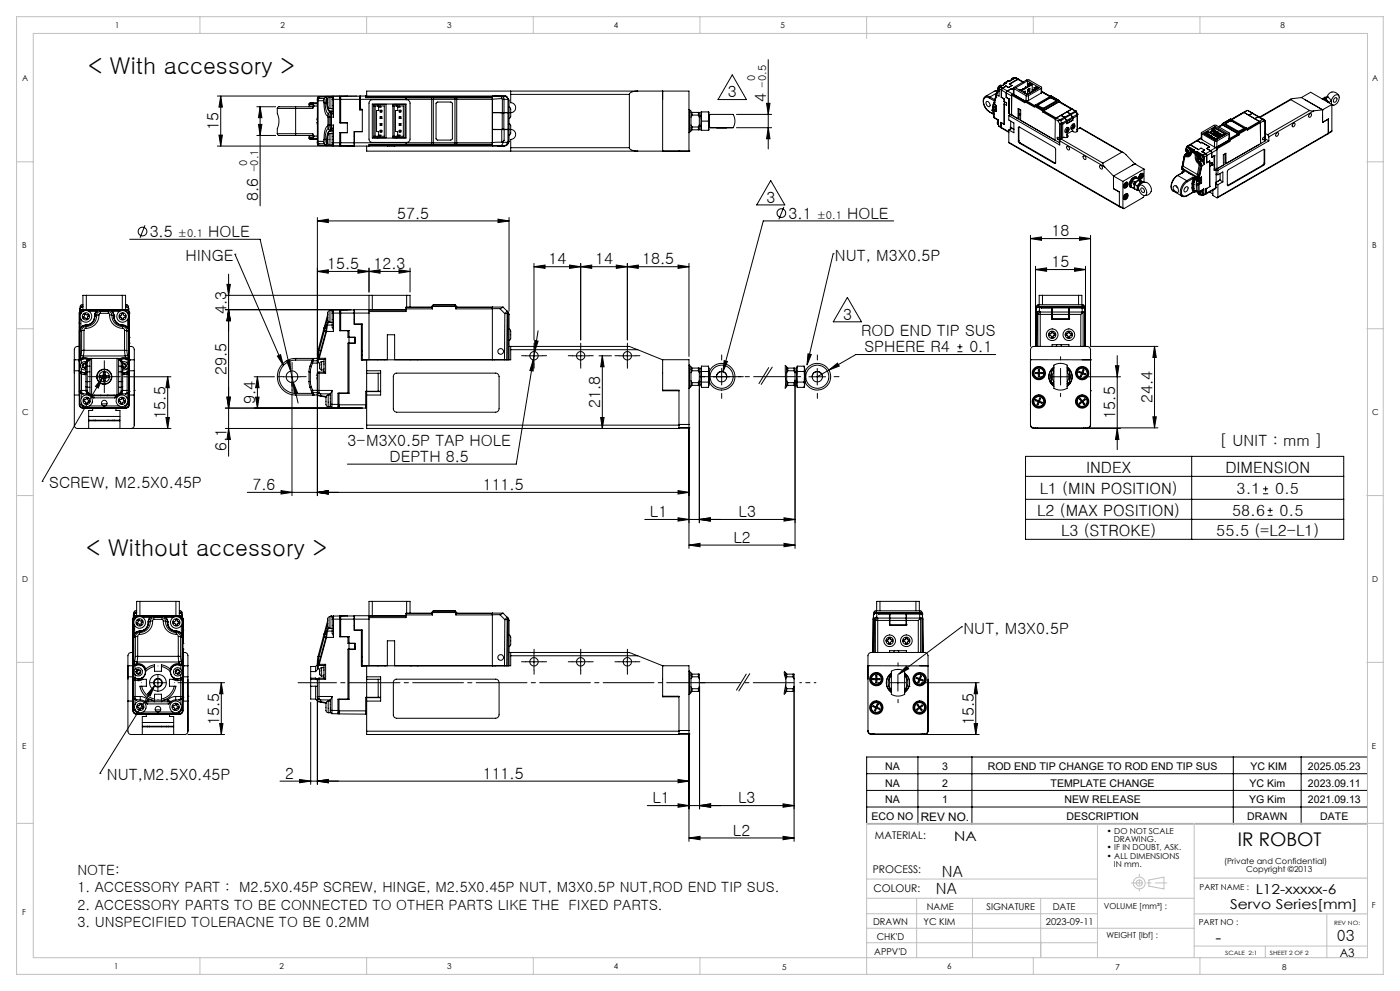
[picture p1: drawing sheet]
<svg xmlns="http://www.w3.org/2000/svg" width="420mm" height="297mm" viewBox="0 0 420 297" stroke-linecap="round" stroke-linejoin="round" font-family="sans-serif">
<defs><g id="words">
<g font-size="7">
<text x="26.4" y="22.2">&lt; With accessory &gt;</text>
<text x="25.8" y="166.6">&lt; Without accessory &gt;</text>
</g>
<text font-size="5.6" x="371.3" y="253.5">IR ROBOT</text>
<g font-size="4.7">
<text x="218.4" y="29.1">3</text>
<text x="229.8" y="30.5" transform="rotate(-90 229.8 30.5)">4</text>
<text x="65.6" y="38.9" transform="rotate(-90 65.6 38.9)">15</text>
<text x="77.4" y="60.1" transform="rotate(-90 77.4 60.1)">8.6</text>
<text x="119.2" y="65.5">57.5</text>
<text x="229.9" y="60.7">3</text>
<text x="236.6" y="65.5">3.1</text>
<text x="254.2" y="65.5">HOLE</text>
<text x="44.9" y="71">3.5</text>
<text x="62.5" y="71">HOLE</text>
<text x="315.5" y="70.8">18</text>
<text x="55.6" y="78.3">HINGE</text>
<text x="98.2" y="80.7">15.5</text>
<text x="112.1" y="80.7">12.3</text>
<text x="164.5" y="79.3">14</text>
<text x="178.5" y="79.3">14</text>
<text x="192.7" y="79.3">18.5</text>
<text x="250.5" y="78.2">NUT, M3X0.5P</text>
<text x="315.5" y="80.1">15</text>
<text x="68" y="94.1" transform="rotate(-90 68 94.1)">4.3</text>
<text x="252.9" y="95.8">3</text>
<text x="258.3" y="100.6">ROD END TIP SUS</text>
<text x="259.3" y="105.6">SPHERE R4</text>
<text x="290.8" y="105.6">0.1</text>
<text x="68" y="112.3" transform="rotate(-90 68 112.3)">29.5</text>
<text x="49.6" y="125.4" transform="rotate(-90 49.6 125.4)">15.5</text>
<text x="76.6" y="121" transform="rotate(-90 76.6 121)">9.4</text>
<text x="180.1" y="122.3" transform="rotate(-90 180.1 122.3)">21.8</text>
<text x="334.5" y="125.4" transform="rotate(-90 334.5 125.4)">15.5</text>
<text x="345.7" y="120.8" transform="rotate(-90 345.7 120.8)">24.4</text>
<text x="68" y="135.2" transform="rotate(-90 68 135.2)">6.1</text>
<text x="104.2" y="133.8">3-M3X0.5P TAP HOLE</text>
<text x="365.8" y="133.6">[ UNIT : mm ]</text>
<text x="116.9" y="138.4">DEPTH 8.5</text>
<text x="325.8" y="141.7">INDEX</text>
<text x="367.6" y="141.7">DIMENSION</text>
<text x="14.8" y="146.4">SCREW, M2.5X0.45P</text>
<text x="75.7" y="146.9">7.6</text>
<text x="144.8" y="146.9">111.5</text>
<text x="311.9" y="148.2">L1 (MIN POSITION)</text>
<text x="371" y="148.2">3.1</text>
<text x="382.5" y="148.2">0.5</text>
<text x="195" y="155">L1</text>
<text x="221.6" y="155">L3</text>
<text x="311.2" y="154.6">L2 (MAX POSITION)</text>
<text x="369.6" y="154.6">58.6</text>
<text x="383.9" y="154.6">0.5</text>
<text x="318.3" y="160.6">L3 (STROKE)</text>
<text x="364.9" y="160.6">55.5 (=L2-L1)</text>
<text x="220" y="162.7">L2</text>
<text x="289" y="190">NUT, M3X0.5P</text>
<text x="65.8" y="217.2" transform="rotate(-90 65.8 217.2)">15.5</text>
<text x="292.1" y="217.2" transform="rotate(-90 292.1 217.2)">15.5</text>
<text x="32.1" y="233.9">NUT,M2.5X0.45P</text>
<text x="85.6" y="233.4">2</text>
<text x="144.8" y="233.4">111.5</text>
<text x="195.8" y="240.8">L1</text>
<text x="221.5" y="240.8">L3</text>
<text x="219.9" y="250.5">L2</text>
<text x="282.6" y="262.7">NA</text>
<text x="280.8" y="268">NA</text>
<text x="364.7" y="282.6">-</text>
<text x="401.1" y="282.1">03</text>
</g>
<g font-size="4.2">
<text x="23.2" y="262.2">NOTE:</text>
<text x="23.2" y="267.4">1. ACCESSORY PART : M2.5X0.45P SCREW, HINGE, M2.5X0.45P NUT, M3X0.5P NUT,ROD END TIP SUS.</text>
<text x="23.2" y="272.7">2. ACCESSORY PARTS TO BE CONNECTED TO OTHER PARTS LIKE THE FIXED PARTS.</text>
<text x="23.2" y="277.9">3. UNSPECIFIED TOLERACNE TO BE 0.2MM</text>
</g>
<g font-size="4.1">
<text x="286.3" y="252.1">NA</text>
<text x="376.7" y="267.9">L12-xxxxx-6</text>
<text x="369" y="272.5">Servo Series[mm]</text>
</g>
<g font-size="3.5">
<text x="276.2" y="245.9">REV NO.</text>
<text x="401.9" y="286.9">A3</text>
</g>
<g font-size="3.3">
<text x="226.6" y="24.3" transform="rotate(-90 226.6 24.3)">0</text>
<text x="229.8" y="26.3" transform="rotate(-90 229.8 26.3)">-0.5</text>
<text x="74.1" y="49.6" transform="rotate(-90 74.1 49.6)">0</text>
<text x="77.4" y="51.7" transform="rotate(-90 77.4 51.7)">-0.1</text>
<text x="245" y="65.5">±0.1</text>
<text x="53.4" y="71">±0.1</text>
</g>
<g font-size="3.2">
<text x="265.5" y="230.8">NA</text>
<text x="282.6" y="230.8">3</text>
<text x="296.3" y="230.8">ROD END TIP CHANGE TO ROD END TIP SUS</text>
<text x="375.2" y="230.8">YC KIM</text>
<text x="392.4" y="230.8">2025.05.23</text>
<text x="265.5" y="235.8">NA</text>
<text x="282.6" y="235.8">2</text>
<text x="315.2" y="235.8">TEMPLATE CHANGE</text>
<text x="374.8" y="235.8">YC Kim</text>
<text x="392.4" y="235.8">2023.09.11</text>
<text x="261.5" y="245.8">ECO NO</text>
<text x="265.5" y="240.8">NA</text>
<text x="282.6" y="240.8">1</text>
<text x="319.3" y="240.8">NEW RELEASE</text>
<text x="320" y="245.8">DESCRIPTION</text>
<text x="374.2" y="245.8">DRAWN</text>
<text x="374.7" y="240.8">YG Kim</text>
<text x="392.4" y="240.8">2021.09.13</text>
<text x="396.1" y="245.8">DATE</text>
<text x="262.5" y="251.3">MATERIAL:</text>
<text x="261.8" y="261.5">PROCESS:</text>
<text x="262" y="267.3">COLOUR:</text>
</g>
<g font-size="2.8">
<text x="278" y="272.6">NAME</text>
<text x="295.9" y="272.6">SIGNATURE</text>
<text x="315.8" y="272.6">DATE</text>
<text x="261.9" y="277.1">DRAWN</text>
<text x="263" y="281.8">CHK'D</text>
<text x="277" y="277.1">YC KIM</text>
<text x="313.8" y="277.2">2023-09-11</text>
<text x="262.3" y="286.2">APPV'D</text>
</g>
<g font-size="2.5">
<text x="34.6" y="8.4">1</text>
<text x="84.2" y="8.4">2</text>
<text x="134.2" y="8.4">3</text>
<text x="184.2" y="8.4">4</text>
<text x="234.2" y="8.4">5</text>
<text x="284.2" y="8.4">6</text>
<text x="334.2" y="8.4">7</text>
<text x="384.2" y="8.4">8</text>
<text x="6.7" y="24.4">A</text>
<text x="411.7" y="24.4">A</text>
<text x="6.7" y="74.4">B</text>
<text x="411.7" y="74.4">B</text>
<text x="6.7" y="124.4">C</text>
<text x="411.7" y="124.4">C</text>
<text x="6.7" y="174.4">D</text>
<text x="411.7" y="174.4">D</text>
<text x="6.7" y="224.4">E</text>
<text x="411.6" y="224.5">E</text>
<text x="332.1" y="249.9">• DO NOT SCALE</text>
<text x="332.1" y="254.8">• IF IN DOUBT, ASK.</text>
<text x="332.1" y="257.3">• ALL DIMENSIONS</text>
<text x="334.1" y="252.4">DRAWING.</text>
<text x="334.1" y="259.8">IN mm.</text>
<text x="367.2" y="259">(Private and Confidential)</text>
<text x="373.8" y="261.5">Copyright ©2013</text>
<text x="359.9" y="266.7">PART NAME :</text>
<text x="6.7" y="274.4">F</text>
<text x="331.1" y="272.4">VOLUME [mm³] :</text>
<text x="411.6" y="272.2">F</text>
<text x="332" y="281.1">WEIGHT [lbf] :</text>
<text x="359.6" y="277.3">PART NO :</text>
<text x="34.3" y="290.5">1</text>
<text x="83.9" y="290.5">2</text>
<text x="134.2" y="290.4">3</text>
<text x="184.2" y="290.4">4</text>
<text x="234.6" y="290.6">5</text>
<text x="284.2" y="290.4">6</text>
<text x="334.6" y="290.6">7</text>
<text x="384.6" y="290.6">8</text>
</g>
<g font-size="1.7">
<text x="400.3" y="277.2">REV NO:</text>
<text x="367.6" y="286.2">SCALE 2:1</text>
<text x="380.9" y="286.2">SHEET 2 OF 2</text>
</g>
</g></defs>
<g fill="none" stroke="#000" stroke-width=".3">
<path d="M230.5 17.9v26.7M65.2 28.8h41.9M66.2 28.8l.5 3.3h-1zM66.2 28.8v15M77 32h5.7M77.5 37.3h1.1l-.6 3.3zM78 32l.6 3.3h-1.1zM78 32v29.7M83.2 32.5h5.5M83.2 32.5v1.5M83.2 38.5v1.6M83.2 34a5.7 5.7 0 0 1 0 4.6v-.1"/>
<path d="M88.7 32h-5.1l-.4 .5M88.7 32v.5M88.7 32h5l.1 .5M88.7 32.5v7.6M88.7 32.5h5.1M92.7 31.2h.3M92.7 31.2v.8M93 31.2v.8M93 31.2h.4M93.4 31.2l.2 .2M93.4 30.8l-.4 .4M93.4 30.8l-.6 .1-.1 .3"/>
<path d="M93.4 30.8h1.8M93.6 31.4l.2 .8M93.8 30.8l-.4 .4M93.8 30.8h.1M93.8 30.8l.1 .3M93.8 32.2v.3M93.9 31.1l-.3 .3M93.9 31.1l.3 .7M93.9 31.1h1.3M94.2 31.8l-.4 .4M94.2 31.8h1M95.2 30l.2 .2"/>
<path d="M95.2 29.5v13.6M95.2 35.2v.8M95.2 36.6v.8M95.3 29.4l-.1 .1M95.4 30.2v12.2M95.4 30.2h1.6M95.5 29.1l-.3 .8M95.5 29.3l.2 .2M95.5 29.1h.1M95.5 29.3l-.3 .6M95.5 29.1v.2M95.6 29l-.1 .1"/>
<path d="M95.7 29l-.3 .1M95.7 29.5l-.3 .7M95.7 29l-.5 .5M95.7 29h.1M95.7 29.5h1.6M95.8 29l-.3 .1M95.8 29h-.2M97 30.2l.2 .6M97.2 30.8l.2 2.6 .5 1 .4 .3M97.2 30.8h.3M97.3 29.5l.2 1.3M97.3 29.5l-.3 .7"/>
<path d="M97.5 30.8a3.4 3.4 0 0 0 1 3.2M97.5 30.8h.5M97.8 29l.2 1.8M97.8 29l-.5 .5M97.8 29h-2.2M98 28.9l.2 1.9M98 28.9l-.2 .1M98 28.9l-2.2 .1M98 30.8l.4 2.2 .7 .5M98 30.8h.2M98.2 30.8a2.53 2.53 0 0 0 1 2.6h.5M98.2 30.8h.2"/>
<path d="M98.3 37.9l.2 .7M98.3 34.7l.1 .4M98.3 37.9h-.2a3.9 3.9 0 0 0-.9 3.2v.7M98.4 37.5l-.1 .4M98.4 37.5h.3M98.4 35.1h.3M98.4 35.1v2.4M98.5 34l.2 1.1M98.5 34l-.2 .7M98.5 38.6a3.3 3.3 0 0 0-1 3.2M98.5 38.6l.6 .5M98.7 37.5l-.2 1.1"/>
<path d="M98.7 37.5h.5M98.7 35.1h.5M98.7 35.1v2.4M99 29l-.6 .6a3.7 3.7 0 0 0 .3 2.9h.3M99 29h.7v.3M99 29v3.5M99 32.5h.7M99.1 33.5l.1 1.6M99.1 39.1l.2 .1M99.1 39.1a1.54 1.54 0 0 0-1 1.9l-.1 .8M99.1 33.3v.1M99.1 33.5l-.6 .5"/>
<path d="M99.1 39.2h.2M99.2 35.1h.2M99.2 37.5l-.1 1.6M99.2 37.5h.2M99.2 39.2h.5M99.2 35.1v2.4M99.3 39.2h.1M99.3 33.4l.1 1.7M99.3 33.4h.1M99.3 33.4l-.2 .1M99.3 39.2h-.1a1.83 1.83 0 0 0-1 2v.6M99.4 37.5l-.1 1.7"/>
<path d="M99.4 37.5h.6M99.4 35.1v2.4M99.4 35.1h.6M99.6 28.9h.1M99.7 29.8v4.2l.3 1.1M99.7 29.3l.3-.4v6.2M99.7 29.3v.5M99.7 29.8h2.5M100 37.5l-.3 1.1v4.2M100 37.5v6.2M101.9 28.8v8h2.3v3h-2M101.9 28.8l2.3 .1"/>
<path d="M101.9 29.3h.3M101.9 28.8l-3.9 .1M102.2 29.8h5.7M102.2 29.8v7M102.2 39.7v3.1M104.2 39.7h-2.3v4M107.9 28.8l-5.7 .1v.9M107.9 28.8v1M107.9 31.8h.2M107.9 29.8h13.9M107.9 29.8v3.1h.8M107.9 32.6h.1"/>
<path d="M108 32.8v.1M108.1 32.7h.1M108.1 28.8v4h.6v6.7l-2.4-.1v3.4M109.7 28.8v.5h12.1M109.7 29l12.1 .1M110 28.8v-1.5h96.7v18M111.7 31.2h10.1v10.2h-10.1zM112.1 31.7h1.7l-.2 .4M112.1 31.3h3.7v10h-3.7zM112.5 31.7v9.1M113.2 31.3v.4M113.4 31.3v.4"/>
<path d="M113.6 32.1v1h-.6v6.3h.6v1.1M113.6 32.1h.7l-.2-.4h1.2v9.1h-1.2l.2-.3h-.7M114.1 33.5h.4M114.1 39h.4M114.1 33.1v.4M114.1 35v.5M114.1 37v.5M114.1 39v.5M114.1 33.1l.2 .1M114.1 33.1h.4M114.1 35l.2 .2M114.1 35h.4"/>
<path d="M114.1 35.5h.4M114.1 37h.4M114.1 37l.2 .2M114.1 37.5h.4M114.1 39l.2 .2M114.1 39.5h.4M114.3 39.2h.1M114.3 33.2v.1M114.3 35.2v.1M114.3 37.2v.1M114.3 39.2v.1M114.3 33.3l-.2 .2"/>
<path d="M114.3 33.2h.1M114.3 33.3h.1M114.3 35.2h.1M114.3 35.3l-.2 .2M114.3 35.3h.1M114.3 37.3l-.2 .2M114.3 37.2h.1M114.3 37.3h.1M114.3 39.3l-.2 .2M114.3 39.3h.1M114.3 33.3l.2 .2M114.3 35.3l.2 .2"/>
<path d="M114.3 37.3l.2 .2M114.3 39.3l.2 .2M114.5 33.1l-.2 .1M114.5 33.1v.4M114.5 35v.5M114.5 37v.5M114.5 39v.5M114.5 35l-.2 .2M114.5 37l-.2 .2M114.5 39l-.2 .2M117.9 31.7h1.6l-.2 .4M117.9 31.3h3.6v10h-3.6z"/>
<path d="M118.3 31.7v9.1M118.9 31.3v.4M119.1 31.3v.4M119.3 32.1v1h-.7v6.3h.7v1.1M119.3 32.1h.7l-.2-.4h1.2v9.1h-1.2l.2-.3h-.7M119.8 33.5h.5M119.8 39h.5M119.8 33.1h.5M119.8 35h.5M119.8 35.5h.5M119.8 37h.5M119.8 37.5h.5"/>
<path d="M119.8 39.5h.5M119.8 33.1l.1 .1M119.8 33.1v.4M119.8 35v.5M119.8 37v.5M119.8 39v.5M119.8 35l.1 .2M119.8 37l.1 .2M119.8 39l.1 .2M119.9 39.2h.2M119.9 33.2h.2M119.9 33.3h.2"/>
<path d="M119.9 35.2h.2M119.9 35.3h.2M119.9 37.2h.2M119.9 37.3h.2M119.9 39.3h.2M119.9 33.2v.1M119.9 35.2v.1M119.9 37.2v.1M119.9 39.2v.1M119.9 33.3l-.1 .2M119.9 35.3l-.1 .2M119.9 37.3l-.1 .2"/>
<path d="M119.9 39.3l-.1 .2M120.1 33.3l.2 .2M120.1 33.2v.1M120.1 35.2v.1M120.1 37.2v.1M120.1 39.2v.1M120.1 35.3l.2 .2M120.1 37.3l.2 .2M120.1 39.3l.2 .2M120.3 33.1l-.2 .1M120.3 33.1v.4M120.3 35v.5"/>
<path d="M120.3 37v.5M120.3 39v.5M120.3 35l-.2 .2M120.3 37l-.2 .2M120.3 39l-.2 .2M121.8 29.3v.6M121.8 29.1v.2M121.8 29.3h7.7M121.8 29.1h8M122 29.9h-10.3a1.02 1.02 0 0 0-1 1v10.8a.96 .96 0 0 0 1 1h10.3M122 29.9a1.09 1.09 0 0 1 1 1v10.8a1.02 1.02 0 0 1-1 1M129.5 29.3v13.9"/>
<path d="M129.7 29.1h.2M129.7 29.1l-.2 .2M129.9 29.1l.1 .2M129.9 29.1h6.7M130 29.3v13.9M130 29.3h6.5M131 30.7l4.2-.1 .5 .3v10.6l-.3 .4-4.1 .1-.5-.3zM136.5 29.3v13.9M136.6 29.1l-.1 .2M136.6 29.1h.2M136.8 29.1l.2 .2M136.8 29.1h.1"/>
<path d="M136.8 29.1h10.9M137 29.3v13.9M137 29.3h10.7M147.7 29.3v.5M147.7 33.8h5M147.7 28.9l2.8 .1M147.7 28.9v.9M147.7 33.7h5M147.7 28.8h-39.8M147.7 28.8v.1M147.7 29.3h.1M147.7 29.8v13"/>
<path d="M147.7 29.8l-25.7 .1M147.7 38.8h2.5M147.7 28.8h3.9M147.7 38.8h2.8M150.2 33.7v.1M150.2 38.8h.1M150.5 29h.4M150.5 29.6l.2 .2M150.5 29v.6M150.5 29.6l-2.8 .2M150.5 38.8h2.2M150.5 38.8v3.8"/>
<path d="M150.7 38.8h2M150.7 38.8h-.5M150.7 29.8h.5M150.7 29.8v9M150.8 33.7v.1M150.8 38.5v.3M150.9 29l.3 .8M150.9 29h.9M151.2 29.8h1.2M151.2 29.8v12.2M151.6 28.8h-3.5l3.7 .2M151.6 28.8h.1"/>
<path d="M151.6 28.8l.2 .1M151.8 33.7v.1M151.8 38.8h.1M151.8 29l.6 .5M151.8 28.9h.1M152.4 29.5v.3M152.4 29.5h.1M152.4 29.8h.2M152.4 29.5l.2 .3M152.4 29.8v12.6M152.6 29.8l.1 12.6M152.7 32.1l.4 .2 .1 .4v2.2l-.5 .6"/>
<path d="M152.7 37l.5 .7v2.2l-.5 .6M153.2 27.3v1M153.2 38.8a1.5 1.5 0 0 1 1.5 1.5 1.5 1.5 0 0 1-1.5 1.5v2.5M153.2 28.3v2.5a1.5 1.5 0 0 1 1.5 1.5 1.5 1.5 0 0 1-1.5 1.5M153.2 28.3h35.6M188.8 28.3v16M191.3 27.3a2.38 2.38 0 0 0-2.5 1M198.8 27.3v18M206.7 32.8h.1M206.7 39.8h.1M206.8 32.8a2.5 2.5 0 0 1 .5 2.5v4l-.5 .5M206.8 32.8v7"/>
<path d="M207.3 33.7h2.5v1.4M207.3 37.5l.3 .6M207.6 33.7v.8M207.6 38.1v.8M207.6 34.5l-.3 .6M207.6 34.5h1.9M207.6 38.1h1.9M209.5 33.7v.8M209.5 38.1v.8M209.5 34.5l.3 .6M209.8 37.5v1.4h-2.5M209.8 35.1v2.4"/>
<path d="M209.8 34.8h.5M209.8 37.8h.5M209.8 37.5l-.3 .6M210.5 36.3v2.7M210.5 33.5l-.2 .3v5l.2 .2M210.5 33.5v2.8M210.5 33.5h2.1l.1 5.3-.2 .2M210.5 36.3h2M210.5 39h2M212.5 33.5v2.8M212.5 36.3v2.7M212.7 34.8h.1"/>
<path d="M212.7 37.8h.1M212.8 37.8l.2 .5M212.8 34.8l.2-.5h6.9a3.6 3.6 0 0 1 .1 4M212.8 34.8v3M213 38.3h7zM214.9 38.3h3.2zM219.7 22.4l4.2 7.4h-8.5zM220.9 34.3h10.6M220.9 38.3h10.6M230 31h1l-.5 3.3zM230.5 38.3l.5 3.3h-1zM295.6 28.9a2.81 2.81 0 0 0 .4 3.9l.8 .6"/>
<path d="M295.9 30.4a.92 .92 0 0 1 1 .6 .92 .92 0 0 1-.2 1 1.13 1.13 0 0 1-.8-1.6zM296.8 29.4a1.14 1.14 0 0 0-1.5 0 1.14 1.14 0 0 0-.2 1.4 4 4 0 0 0 1.7 2.6M296.8 29.4l1.5 .9M296.8 33.4l1.3 .8M296.9 33.6l1.2 .7M297 29.1l-.2 .3M297 29.1l1.5 .8M297.9 31.9v1.3M297.9 33.2l.1 .6M298 31.2l-.1 .7M298 31.2v.2M298 33.8h.1"/>
<path d="M298 33.8l.1 .5M298 31.4l-.1 .5M298 33.8l.1 .4M298.1 34.3v.1M298.1 35l.2 .4M298.1 30.8v.1M298.1 30.9l.1 .1M298.1 32.9l.1 .1M298.1 35l.1 .1M298.1 30.9l-.1 .3M298.1 32.9v2.1M298.2 31.1l.1 .2"/>
<path d="M298.2 31.1v.1M298.2 31.1h.1M298.2 31l-.2 .4M298.2 31h.1M298.2 35.1l.1 .3M298.2 35.1l1.3 .8v1.7M298.2 33v2.1M298.2 33l.7 .4M298.2 30.8v.2M298.2 31.2v.1M298.2 31.3l.6 .3M298.2 31.2l.7 .4"/>
<path d="M298.3 30.7l-.2 .2M298.3 27.4l-2.7 1.5 .5-.1 .9 .3M298.3 27.4h1.1M298.3 30.7h.1M298.3 30.7l-.1 .4M298.3 32.8l-.2 .1M298.3 32.8l-.1 .2M298.3 32.8h.1M298.3 35.4l1.2 .8a.86 .86 0 0 0-.1 1.1M298.4 30.2l-.1 .5M298.4 32.8l.4 .3M298.7 32.5l.1 .1"/>
<path d="M298.7 31.5v.1M298.7 32.5v.1M298.7 31.6a.76 .76 0 0 0 0 1.1M298.7 32.6l-.4 .2M298.7 32.7l-.3 .1M298.7 32.7h.1M298.8 32.2v.3M298.8 31.6l.1 1.8M298.8 31.6l-.2 .5 .1 .4M298.9 31.6h-.1M298.9 31.6v1.8M298.9 28.3l.1 .1"/>
<path d="M298.9 28v.3M298.9 28.3l-.7 2.8M299 28l-.6 2.2M299 28.4l-.8 2.8M299 28h-.1M299 27.9l-2 1.2M299.4 27.3l-1.1 .1M299.4 37.3l.1 .1M299.5 36.1a.84 .84 0 0 0 0 1.2M299.5 27.3l-.6 .7M299.5 27.3h.1M299.5 36.7v.6"/>
<path d="M299.5 37.6l.8 .6M299.5 37.6l.7 .4M299.6 27.1l.1 .1M299.6 27.3l-.6 1.1M299.6 27.3l-.7 1M299.6 27.3h-.1M299.7 27.2l-.3 .1M299.7 26.5v.7M299.7 27.2l-.1 .1M300 26l-.3 .6 .7 .3M300 26l-.3 .3v2.5l-.7-.4M300 26l.7 .4"/>
<path d="M300.2 38l.2 .3M300.3 38v.1M300.3 38.1l2.3 1.6M300.3 36.7h.1M300.3 38.1l2.3 1.4M300.3 36.7v1.4M300.4 26.9v2.2M300.4 29.1l.8 .5M300.5 25.6a.92 .92 0 0 0-1 .4 .92 .92 0 0 0 .1 1.1M300.5 27l1.4 .8M300.5 25.6a1.01 1.01 0 0 0-.9 1.5M300.5 25.6l.1 .1"/>
<path d="M300.5 29.1h-.1M300.5 29.1l.8 .6v.8l.7 .4M300.5 27v2.1M300.6 25.7l-.6 .3M300.7 26.6l-.2 .2M300.7 26.4l-.3 .5M300.8 26.5l1.4 .8M300.8 26.5l-.3 .5M301.2 29.6v.8M301.2 30.4l.1 .1M301.2 37.3l-1-.6v1.3M301.2 29.6h.1"/>
<path d="M301.3 29.7v.7M301.3 30.5v6.7M301.3 30.4h-.1M301.3 30.4h.1M301.3 30.5l.6 .4M301.3 37.2h.1M301.3 37.2l-.1 .1M301.3 31.2l-.1 6.1M301.4 24.8l-.4 .6M301.6 24.8h.1M301.6 24.8l-.5 .6M301.6 24.8h-.2"/>
<path d="M301.7 24.8l-.5 .5M301.7 24.8l.2 .1-1.9 1.1M301.8 25.7l-1.1 .7M301.8 25.7l.8 .5M301.8 25.7v.2M301.8 25.9l-1 .6M301.8 25.9l.7 .3M301.9 29.2h.1M301.9 29.2l.9 .5v4.4l.7 .4M301.9 27.8v1.4M301.9 29.2l.7 .5M301.9 31.6l-.7-.5v6.2"/>
<path d="M301.9 30.9h.1M301.9 30.9v.7M301.9 31.6h.1M302.2 27.3l-.3 .6 1.6 .8M302.2 27.3l-.3 .5M302.2 27.3l5.3 3-3.3-2M302.3 24.3l-.9 .5M302.3 24.3h.1M302.4 24.3h.1M302.5 24.3h.5M302.5 24.3l-.9 .5M302.6 24.3h-.3"/>
<path d="M302.6 26.2h.1M302.6 24.2h.1M302.6 24.2h.3M302.6 24.2l-.1 .1M302.6 29.7h.1M302.6 29.7v4.3M302.6 34.6v1.4l1.6 .9v2.9l-1.6-.9M302.6 38.9v3.7M302.6 34.6l15.3 8.9v-1.3M302.6 34l.6 .4M302.7 32.9h.1M302.8 32.9v.5"/>
<path d="M302.8 34h-.2M303.1 38.7v-.6l1.1 .6M303.2 34.3l-.6 .3M303.2 34.3l13.3 7.7M303.2 36.3v2.3M303.2 34.4h.1M303.3 38.2v.4M303.4 34.5h.1M303.4 26.6h.1M303.4 26.6l-1.2 .7M303.4 26.6l.6 .3M303.5 34.5l1.9 1.1"/>
<path d="M303.5 28.7v5.8M303.5 28.5l3.9 2.3v-.3M303.5 28.5v6M303.6 38.4l-1 .5M303.6 38.4l.6 .4M303.6 38.4h.1M303.6 25.6l-1 .6M303.6 25.6h.1M303.6 28.3l-.1 .4M303.6 28.3l-.1 .2M303.6 25.6l-1.1 .6M303.6 28.3l3.8 2.2"/>
<path d="M304 26.4v1.7l.2 .2M304.2 26.6v1.7M304.2 26.6l3.6 2.1M304.3 23.4a.85 .85 0 0 0-1.1 .8M304.3 23.4a.87 .87 0 0 0-.9 .7M304.3 23.4l.2 .1M304.4 23.5l-.6 .3M304.6 23.4l.9 .3M304.6 23.4l-1.8 1-.3-.1M304.6 23.4l.7 .3M305.3 23.7l.3 .1M305.3 23.7l-2.5 1.4 .8 .5"/>
<path d="M305.4 23.8l1.6 .7M305.4 23.8l1.4 .8M305.4 35.6v-3.1l.8 .4v3.2M305.4 23.8l-2.5 1.4M305.5 38.3l.4-.2 10.6 6.2 .2 .3v4.3l-.4 .1M305.5 38.3v4M305.6 26.9h.3M305.7 38.2v4M305.7 38.2l-.2 .1M305.7 34.5h.5M305.7 38.1v.1M305.7 32.7v2.7l-.3 .2"/>
<path d="M305.7 34.2l.2 .1M305.8 26.9h.1M305.9 34.3v.2M305.9 26.9v.1M306.1 27.1l.1 .1M306.1 27.1v.1M306.2 34.4l-.2 .1M306.2 34l-.3 .3M306.3 26.9l.1 .2M306.3 26.9v.2M306.3 26.9l-.2 .2M306.8 26.7h.1"/>
<path d="M306.8 26.7v.1M307 27.7l.6-.4v.7M307 26.6l-.2 .1M307 26.6v.1M307 27.6v.1M307.1 26.5l-.1 .1M307.1 26.5v.1M307.2 27.5v.3M307.4 27.4v.5M307.4 30.5l2.9 1.6v-.3M307.6 30.2l-.2 .3M307.6 30.2l2.7 1.6"/>
<path d="M307.6 26.3v.1M307.6 26.3h.1M307.6 28l.3 .1M307.7 26.1h.1M307.7 26.1l.1 .1M307.7 26.1v.2M307.7 26.1l-.1 .2M307.8 30.1h.1M307.8 28.1h.1M307.8 30.1l2.6 1.5M307.8 30.1l-.2 .1M307.8 30.1h.7"/>
<path d="M307.8 28.7h.7M307.8 28.7v1.4M307.9 28.1v.1M308.3 24.2l3.5 2.1-3.6 2M308.3 24.2l-3.6 2.1 3.5 2M308.3 24.2l-.1 1.8M308.3 27.1l.1 .1M308.4 28.1l-.1 .2M308.4 28.1v.1M308.4 28.1l-.2 .2M308.4 25.7h.1M308.4 25.7l-.1 .2"/>
<path d="M308.4 25.7v.2M308.4 26.8v.4M308.4 25.7l.1 .1M308.5 28.7v1.4M308.6 25.2l-.4-.1 .4 .2M308.6 25l.3 .2M308.6 25l.2-.1 .9 .5M308.6 25v.8M308.8 26.8l-.2-.1-.2 .5M308.8 27.3l-.5 .3M308.8 26.6v1.3M308.8 27.9l-.4 .2"/>
<path d="M308.9 27.9h-.1M308.9 25.2v.4M308.9 27.9h.1M308.9 25.1l.4 .3-3.1 1.8M308.9 25.1v.1M308.9 25.1v.5M309 27.7h.1M309 27.7l-.1 .2M309 27.9v-1.4l-.7 .4v1.2M309.1 27.7v.1M309.7 25.4l.1 1.9M309.7 25.4l-3.3 1.9"/>
<path d="M309.7 27.2l.2 .1M309.7 27.3l.1 .1M309.7 27.3v.1M309.7 27.3l-.1 .2M310.2 26.3v.9l-.5-.4M310.2 26.3l.4 .1M310.2 26.3h.4M310.3 27.1v.1M310.3 27.1h.1M310.3 31.8v.2M310.3 31.8l2.4 1.4M310.4 26.9h.1"/>
<path d="M310.4 26.9l-.1 .2M310.4 26.9v.2M310.5 31.6l-.2 .2M310.5 31.6l2.3 1.3M310.5 26.9h-.1M310.5 26.9l.1 .1M310.6 31.5l-.1 .1M310.6 31.5l-.3 .3M310.6 31.5l2.3 1.3M310.7 26.1l-.1 .8M310.7 26.1l.2 .3M310.7 26.1l.1-.1 .7 .5"/>
<path d="M310.9 26.4v.4M310.9 26.3l.5 .2M310.9 26.3v.1M310.9 26.3v.5M311.4 31.5h-.1M311.4 31.4v.1M312.3 26.5v-.4l-3.9-2.2-4.2 2.3-.2 .2 .2 .2M312.3 27.9l-3.8 2.2M312.3 26.5l-3.8 2.2M312.3 26.5v1.4M312.5 27.7l-.2 .2M312.5 27.4h.1"/>
<path d="M312.5 26.3v1.4M312.5 27.5l2.5 1.5M312.5 27.4l2.6 1.5M312.7 33.2l.1 .2M312.7 33.5l3.9 2.2M312.8 32.9l-.1 .3M312.8 33.4h.1M312.8 33.4l-.1 .1M312.9 33.3l-.1 .1M312.9 32.8l-.1 .1M312.9 33.3l3.8 2.2M312.9 32.8l.2 .3"/>
<path d="M313.1 33.2l-.2 .1M313.1 33.1l-.2 .2M313.1 33.2l3.8 2.2M315 29.2h.4M315 29.3h.4M315 29.2l-3.6 2.2M315 29.3l-3.6 2.2M315 29.2v.1M315.2 28.8l-4.6 2.7M315.2 28.8l2.3 1.4M315.4 28.8h-.2M315.4 28.8l2.3 1.3"/>
<path d="M315.4 29.2l1.4 .9M315.4 29.3l1.4 .8M315.4 29.2v.1M316.6 35.8l.8 .4M316.6 35.8l-.1 6.2M316.7 35.5v.1M316.8 30.1v.2l-3.8 2.1-1.6-.8v-.2M316.8 30.1v.1M316.8 30.1h.1M316.9 35.4l-.2 .1M316.9 35.4l-.3 .4M316.9 35.4l1.1 .5"/>
<path d="M317.4 36.2l.5 .9M317.5 30.2l-4.6 2.6M317.5 30.2l.2 .2M317.7 30.4l.2 .1M317.7 30.1l-.2 .1M317.7 30.1l.2 .4M317.7 30.5l-4.6 2.7M317.7 30.5l3.8 2.2M317.7 30.4l-4.6 2.7M317.9 30.5l3.7 2.2M317.9 30.5h-.2M317.9 30.5h.1"/>
<path d="M317.9 37.1l.3 .1M317.9 37.1l-.1 5.7M318 35.9l.4 .2M318.1 36l-.7 .2M318.1 36l.3 .1M318.1 36l.4 .8M318.2 37.2l.3 .1M318.2 37.2v4.5M318.3 34.6l1 .6M318.3 34.6h.1M318.3 34.6l.9 .5M318.5 37.3v4.2"/>
<path d="M318.5 36.8l-.6 .3M318.5 36.8l-.3 .4M318.5 36.8l.2 .1M318.7 36.9l-.2 .4M318.7 36.9l.1 .3M318.8 37.2l-.3 .1M318.8 37.2v4.1M319.2 35.1h.1M319.2 35.1l.1 .1M319.3 35.2l.2 .2M319.3 35.2l-1.3 .7M319.5 35.4l.5 .7"/>
<path d="M319.5 35.4l-1.1 .7M319.9 36.2l.1 .3M319.9 39.2l.2 .1M319.9 39.2l.1 .1M319.9 36.2l-1.2 .7M320 36.1l.1 .4M320 39.3l.3 .1M320 37h.1M320 36.5l-1.2 .7M320.1 39.3h.1M320.1 33.5h.1M320.1 36.5v.5"/>
<path d="M320.1 39.1v.2M320.1 39.1l.2 .2M320.1 39.3l.2 .1M320.1 33.5l1 .6M320.1 38.8l-.2 .4M320.1 38.8h.2M320.2 38.7l.1-.1a.48 .48 0 0 1 .2 .6 .48 .48 0 0 1-.6 .2zM320.2 38.8l.2 .1M320.2 38.9l-.1 .2M320.2 38.9l.2 .1M320.2 38.7l.1 .1M320.3 38.8l.2 .2"/>
<path d="M320.3 38.8h.1M320.3 39.3v.1M320.3 38.8l-.1 .1M320.4 36.2l-.4 .2M320.4 38.2a.93 .93 0 0 1 .2 1 .93 .93 0 0 1-1 .5M320.4 39l-.1 .3M320.5 39h-.1M320.6 38.3a.87 .87 0 0 0-1 .4 .87 .87 0 0 0 .1 1.1M320.9 35.8l.1 .1M320.9 35.8l-.1 .1M321 34.3h.1M321.1 34.2l.2 .2"/>
<path d="M321.1 34.2l-1.8 1M321.1 34.2l-1.1-.7-1.7 1.1M321.1 34.1l.2 .3M321.3 34.4l-1.8 1M321.3 34.4l.4 .7M321.5 32.7l1 .6M321.5 32.7l1.2 .6M321.5 32.7l-4.6 2.7M321.5 32.7l-1.4 .8M321.6 32.7h-.1M321.7 38.1l.2 .1M321.7 38.1l.1 .2"/>
<path d="M321.7 38.2l.1 .1M321.7 35.1l.1 .4M321.7 35.1l-1.7 1M321.8 36v.1M321.8 37.8l.3-.2a.48 .48 0 0 1 .2 .6 .48 .48 0 0 1-.7 .2zM321.8 38.3h.3M321.8 35.5l-1.7 1M321.8 35.5v.6M321.8 36l-1.7 1M321.8 38.2h.1M321.8 39.4v-.2l-1.8 1v1M321.8 36.1l-1.8 1v-.6"/>
<path d="M321.9 38.1v.1M321.9 38.1l.2 .1M321.9 38.2l.2 .1M322 37.9l-.1 .2M322 37.9l.2 .1M322.1 37.8l.2 .2M322.1 37.8l-.4 .3M322.1 37.8h.1M322.1 38.2v.1M322.1 37.8l-.1 .1M322.1 37.8l-.2-.1 .4 .3M322.2 37.2a.93 .93 0 0 1 .1 1 .93 .93 0 0 1-.9 .5"/>
<path d="M322.2 38l-.1 .2M322.3 37.1v.1M322.3 38h-.1M322.4 37.3a.89 .89 0 0 0-1 .4 .89 .89 0 0 0 .1 1M322.5 33.3l.2 .2M322.5 33.3h.1M322.5 33.3h.2M322.5 33.3l-1.4 .8M322.7 33.3h.1M322.7 33.5l-1.4 .9M322.7 33.5l.4 .8M322.8 33.3l.1 .1"/>
<path d="M322.9 33.4l-.2 .1M322.9 33.4l.3 .6M323.1 34.7v4.8M323.1 34.7l-1.3 .8M323.1 34.3l.1 .2M323.1 34.3l-1.4 .8M323.2 34.5l-.1 .2M323.2 34l.1 .1M323.3 34.1v.2M323.3 34.3h-.2M323.3 34.3l-.1 .2M323.3 34.3h.1"/>
<path d="M323.3 34.3v4.5M324 38.3l-.9 .6 .1 .1a.85 .85 0 0 1-.7 .7 .85 .85 0 0 1-.9-.4M324 38.3l13 7.5M324 38.3l12.6 7.3M360.4 39.9l.1 1.9M361.6 39.9l.2 .1M361.6 39.9l.9-.5 3.3 1.9M361.6 39.9v.4M361.9 39.9h.3M361.9 39.9l-.1 .1M361.9 39.9l.1 .6M362.2 39.9v.8"/>
<path d="M362.5 39.6l3.1 1.8M362.5 39.6l-.4 .3h.1M362.5 39.6v1.2M363.2 39.4v.4M363.2 39.4l.2 .1M363.4 39.5v.4M363.6 39.2l.1 .1M363.6 39.2l-.4 .2M363.6 38.7l.9-.5 3.3 2M363.6 38.7l.2 .1M363.6 38.7v.5M363.7 39.3l-.3 .2"/>
<path d="M363.8 38.8l-.1 .5M364 38.8h-.2M364 38.8v1.5M364.2 38.7l-.2 .1M364.2 38.7l-.1 1.7M364.5 38.4l-.4 .3h.1M364.5 38.4l3.1 1.9M364.5 38.4v2.2l.2 .1M364.6 37.9l-3.6 2 3.6 2.1M364.6 37.9l3.6 2.1-3.6 2M364.6 37.9v.4M364.6 39.2h.1"/>
<path d="M364.7 39.2l-.2 .2h.3M364.7 39.2l.1 .2M364.7 39.2v1.5M364.8 39.4v1.2l-.1 .1M365.2 39.5v1.5l.2 .1M365.3 39.6l-.3-.2v1M365.3 39.6l-.1 .2h.3M365.3 39.6h.1M365.4 39.6v1.5M365.4 39.6h.1M365.4 39.6l.1 .2M365.5 39.8l.2 .1v.9"/>
<path d="M365.5 39.8v1.2l-.1 .1M366.6 37.4h.1M366.6 37.4l.2 .1M366.6 37.4l-1 .6M366.8 37.4h-.2M366.8 37.5l4.6 2.6M366.8 37.4l4.6 2.6M366.8 37.5l-1.1 .6M366.8 37l-.2 .4M366.8 37l.2 .1M367 37.1l4.6 2.6M367 37.1l-.2 .3"/>
<path d="M367.7 37v.2l3.8 2.1 1.6-.8v-.2M367.7 37v.1M367.7 37h.1M369.1 36.2h.4M369.1 36.3h.4M369.1 35.7l-2.4 1.3M369.1 36.2l-1.4 .8M369.1 36.3l-1.4 .7M369.1 35.7h.1M369.1 36.2v.1M369.1 35.7h.2M369.1 35.7l-2.3 1.3"/>
<path d="M369.3 35.7l-2.3 1.4M369.3 35.7l4.6 2.7M369.5 36.2l3.6 2.1M369.5 36.3l3.6 2.1M369.5 36.2v.1M371.6 39.7l.1 .2M371.6 39.7l-.2 .3M371.7 39.9l.1 .2M373 33.7h.1M373 33.7l-3.6 2.1M373.1 33.7h.1M373.1 38.4h.1"/>
<path d="M373.1 38.3v.1M373.2 33.7l-.3 .1M373.2 33.7l4.6 2.7M373.2 33.7l1.4 .8 1.1-.6M373.2 33.7l-3.7 2.2M373.9 38.4l.1 .1M373.9 38.4l.3 .3M373.9 38.4l-2.3 1.3M374 33.2h.5M374 33.2l-1 .5M374 38.5l.2 .2M374 38.5l-2.3 1.4"/>
<path d="M374.1 33.1l-.9 .6M374.1 33.1h.2M374.1 33.1l-.1 .1M374.2 38.7v.2M374.2 38.7l-2.4 1.4M374.3 33.1l.2 .1M374.3 33.1l1.4 .8M374.5 33.2l1.2 .7M375.7 34l1.9 1M375.7 34l-1.1 .6 1.8 1 .9-.5M375.7 34l1.8 1M377.3 35.1h.1"/>
<path d="M377.4 35l-1 .6 1.4 .8M377.4 35l1.3 .8M377.5 35l-.2 .1M377.6 35h-.1M377.6 35h.1M377.7 35h-.3M377.7 35l1.1 .7M377.8 36.4l.3 .4M377.8 36.4l-3.7 2.2M378 36.5l-3.8 2.2M378 36.6l.1 .2M378.1 36.8l-3.9 2.2v-.3"/>
<path d="M378.1 36.8l.1 6.2M378.7 35.8l-.9 .6M378.8 35.7l-.1 .1M378.8 35.7h.1M378.9 35.7v.6M378.9 36.3l-.8 .5M378.9 36.3l.5 .3M378.9 35.7l.4 .3M379.3 36l.1 .6M379.3 36l.3 .4M379.4 36.6v5.7M379.6 39.4v.3"/>
<path d="M379.6 36.4l-.2 .2M379.6 36.4l-.2 5.9M383 39.9l.3-.1a.55 .55 0 0 1 .2 .7 .55 .55 0 0 1-.8 .2zM387.2 29.7l-9.3 5.4M387.2 29.9l5.7 3.2M387.2 29.9l-9.2 5.3M387.8 37.2l.5-.3a.57 .57 0 0 1 .1 .7 .57 .57 0 0 1-.7 .2zM390.4 29.2l-2.9 .4-.3 .3M390.4 29.2l6.4 3.7M390.4 29.2l2.8-1.5 6.4 3.6M391.3 29.8l5.5 3.1M392.8 34.3l.4-.3a.57 .57 0 0 1 .1 .8 .57 .57 0 0 1-.7 .2z"/>
<path d="M392.9 33.1l1.2 .1M392.9 33.1l-12.6 7.3M394.1 33.2l-13.5 7.8M396.7 29.6h.1M396.7 29.6l1.2 .5M396.8 36.7h.1M396.8 32.9h.1M396.8 32.9l-2.7 .3M396.8 32.9v3.8l1.7-1M396.8 36.7l1.7-1v4.2M397.2 29.7l.6 .2 .6 .7M397.7 29.5l1 1.2"/>
<path d="M397.7 29.5l-.9 .1M397.9 30.1l.3 .4M397.9 30.1l.1 .2M398 30.3l.1 .2M398 30.3h-.1M398.4 29.1l1 1.2M398.4 29.1h-.9l-.7 .5M398.4 29.1l-.7 .4M398.5 35.7h.1M398.5 39.9l-33.2 19.4M398.5 39.9l-33.1 19.2M398.7 30.7v.1"/>
<path d="M399.4 30.3a1.73 1.73 0 0 1 2.2-1.7 2.08 2.08 0 0 1-1.9 2.9l-.1-.1M399.4 30.3l.1 1M399.4 30.3l-.7 .4M399.6 31.5h.5M399.6 39.2l-1.1 .8M399.6 31.3l-2.8 1.6M399.6 31.3v7.9M399.6 39.2l-1.1 .7M400.3 29.6a.46 .46 0 0 1 .7-.3 .46 .46 0 0 1 0 .8 .5 .5 0 0 1-.4 .6 .5 .5 0 0 1-.6-.5zM401.7 28.8a1.9 1.9 0 0 0-1.9-1.2 1.9 1.9 0 0 0-1.7 1.5M65.2 43.8h82.5M65.7 40.5h1l-.5 3.3z"/>
<path d="M77 40.6h5.7M83.2 40.1l.5 .5h5M83.2 40.1h5.5M88.7 40.1v.5M88.7 40.1h5.1M92.7 41.4h.3M92.7 41.4l.2 .3 .5 .1M92.7 40.6v.8M93 41.4l.4 .4M93 40.6v.8M93 41.4h.4M93.4 41.4l.4 .4 .1-.3"/>
<path d="M93.4 41.8h1.8M93.6 41.2l.3 .3M93.6 41.2l-.2 .2M93.8 40.4l.4 .4M93.8 40.1l-.1 .5h-5M93.8 40.1v.3M93.8 40.4l-.2 .8M93.9 41.5h1.3M94.2 40.8h1M94.2 40.8l-.3 .7M95.2 43.1l.5 .5M95.2 43.1h.1"/>
<path d="M95.4 43.5l.3 .1M95.4 42.4l.3 .7M95.4 42.4l-.2 .1M95.4 42.4h1.6M95.5 43.5h.1M95.5 43.5l.3 .1M95.5 43.3l-.3-.7 .3 .9M95.5 43.3v.2M95.6 43.5l.2 .1M95.6 43.5l2.2 .1M95.7 43.1l-.2 .2M95.7 43.6h.1"/>
<path d="M95.7 43.1h1.6M95.8 43.6l4.2 .1M97 42.4l.3 .7M97.2 41.8l-.2 .6M97.2 41.8h.3M97.3 43.1l.5 .5M97.5 41.8l-.2 1.3M97.5 41.8h.5M98 41.8h.2M98 41.8l-.2 1.8M98.2 41.8a2 2 0 0 1-.3 1.9l-.1-.1M98.2 41.8h.2"/>
<path d="M98.4 41.8v1.3l.6 .4M99 40l-.6 .4v1.4M99 40v3.5M99 40h.7M99.6 43.7h.1M99.7 43.3v.2h-.7M99.7 42.8v.5M99.7 42.8h2.5M99.7 43.3l.3 .4M100 43.7h1.9M101.9 43.2h.3M102.2 42.8h4.1"/>
<path d="M102.2 42.8v.9h4.1M104.4 43.7h-2.5M106.3 42.8v.9M106.3 42.8h15.5M106.3 40.8h.1M106.3 43.7h.1M106.3 42.8v1M110 43.8v1.5h96.7M110.7 43.5h19.1M113.2 40.8v.5M113.4 40.8v.5M113.6 40.5l.2 .3h-1.7"/>
<path d="M116.2 43.8h2.2M118.9 40.8v.5M119.1 40.8v.5M119.3 40.5l.2 .3h-1.6M121.8 42.7v.8M122 42.7l25.7 .1M129.5 43.2l.2 .3M129.5 43.2l-18.8 .1v.5M129.9 43.5h-.2M129.9 43.5h6.7M130 43.2l-.1 .3M130 43.2h6.5"/>
<path d="M136.5 43.2l.1 .3M136.6 43.5h.2M136.8 43.5h.1M137 43.2l-.2 .3M137 43.2h10.7M147.7 42.8v.4M147.7 43.2v.3h-10.9M147.7 42.8v.9M147.7 43.7v.1M149.4 43.7h1.7zM150 43.6l-2.3 .1M150 43.6h1.4"/>
<path d="M150.5 42.6l-2.8 .2M150.9 42.6l-.3 .8-.6 .2M150.9 42.6h1.3M151.2 42l-.7 .6M151.2 42l-.3 .6M151.3 43.7l-3.6 .1M151.4 43.6l-.1 .1M152.2 42.6a.88 .88 0 0 1-.8 1M152.2 42.6v.8M152.2 43.4l-.8 .2M152.2 43.4l-.9 .3M152.4 42.4v.7"/>
<path d="M152.4 42.4h.3M152.4 42.4l-.2 .2M152.4 43.1l-.2 .3M152.7 42.4l-.3 .7M153.2 44.3v1M153.2 44.3h35.6M188.8 44.3a2.31 2.31 0 0 0 2.5 1M198.8 45.3h.1M203.7 45.3h.1M206.7 45.3h.1M231.2 54.1l4.2 7.3h-8.4zM302.6 42.6l33.3 19.4"/>
<path d="M302.6 42.6l33.2 19.2M305.5 42.3l.4 .6M305.7 42.2l.3 .6M305.7 42.2l-.2 .1M305.9 42.9l10.4 6.1M306 42.8l10.5 6.1M306 42.8l-.1 .1M316.1 41.8h.1M316.5 48.9h.2M316.5 48.9l-.2 .1M316.5 42l1.3 .8M317.2 41.2a.36 .36 0 0 1 .5 .2 .36 .36 0 0 1-.3 .4z"/>
<path d="M317.8 42.8h.1M317.9 42.2l13.5 7.8M318.3 41.6l-.4 .6M318.3 41.6l12.6 7.3M320 40.4l.3 .1M320.1 43.9a.64 .64 0 0 1 .6 .3 .64 .64 0 0 1-.1 .8 .8 .8 0 0 1-.5-1.1zM320.3 40.5l.1 .1a.67 .67 0 0 1-.4 .7 .67 .67 0 0 1-.8-.2l-.9 .5M320.3 40.5v.6M325 46.7a.64 .64 0 0 1 .7 .4 .64 .64 0 0 1-.2 .7 .8 .8 0 0 1-.5-1.1zM330 49.6a.63 .63 0 0 1 .6 .3 .63 .63 0 0 1-.1 .8 .8 .8 0 0 1-.5-1.1zM330.9 48.9l.5 1.1M331.4 50l2.6 2.8"/>
<path d="M334 52.8h.1M334 52.8v3.7M334 56.5l1.8 1.1M334 56.5l1.8 1v4.3M334 56.5h.1M334 52.8l2.9 1.6M336.6 45.6l1 .6 2.8 2.9M336.6 45.6l-5.7 3.3M336.9 54.4v7.9M337 56.1l.3 .1M337 59.6l.3 .1M337.1 56.2h.1"/>
<path d="M337.2 59.7h-.1M337.3 59.7h.1M337.5 58.6a.45 .45 0 0 1 .7-.2 .45 .45 0 0 1 0 .7 .5 .5 0 0 1-.4 .5 .5 .5 0 0 1-.6-.3zM337.5 58.9l.2 .2M337.5 58.9l.3 .2M337.5 58.3a.55 .55 0 0 1 .9-.1 .55 .55 0 0 1-.1 .8 .76 .76 0 0 1-.4 .7 .76 .76 0 0 1-.9-.1l.1-.7zM337.5 54.8a.55 .55 0 0 1 .9-.1 .55 .55 0 0 1-.1 .9 .78 .78 0 0 1-.4 .7 .78 .78 0 0 1-.9-.2l.1-.6zM337.5 55a.41 .41 0 0 1 .6-.1 .41 .41 0 0 1 .1 .6 .52 .52 0 0 1-.3 .6 .52 .52 0 0 1-.7-.3zM337.6 54.8a.52 .52 0 0 1 .7 .1 .52 .52 0 0 1-.1 .8 .59 .59 0 0 1-.9 .5 .59 .59 0 0 1 0-1zM337.6 55.5l.1 .1M337.6 59.4h.1M337.7 55.5l-.3 .3 .3-.2"/>
<path d="M337.7 55.6l.1 .3M337.7 55.3l.1 .1M337.7 55.5h.1M337.7 55.8l.1 .1M337.7 59.1l-.1 .3M337.7 58.9l-.3 .2h.3M337.7 58.9l.4 .1M337.8 55.4v-.4l-.1 .5M337.8 55.5v.4M337.8 59.1l-.2 .3M337.8 58.5l-.1 .4zM337.9 58.9l.2 .1"/>
<path d="M337.9 54.6l.2 .1M337.9 58.1l.2 .1M338 55.3h.1M338 54.6l.1 .1M338 58.1l.1 .1M338.1 59l-.3 .1M338.1 58.2a.96 .96 0 0 1-.8 1.5M338.1 58.2a.94 .94 0 0 0-.9 .5 .94 .94 0 0 0 .1 1M338.1 55.3l-.3 .2M338.1 55.3l-.3 .1M339.1 56.1l.1 .1M339.3 54.8l.1 1.3"/>
<path d="M339.4 56.1l.9 .4M339.4 54.6l.7 .4M339.4 56.1l.7 .3M339.4 54.6l-.1 .2M339.7 54.1l-.3 .5M339.7 54.1l.7 .4M339.8 53.9l-.5 .9M339.8 53.9l-.1 .2M340.1 56.4l.3 .2M340.1 55l.1 .3M340.2 56.3l.2 .1M340.2 55.3v1"/>
<path d="M340.2 56.3l-.1 .1M340.4 55.3v1.3l.7 .4M340.4 54.5l-.3 .5M340.4 55.3l.7 .4M340.4 56.6h.1M340.4 49.1h.1M340.4 49.1l-.9 .5M340.4 49.1l2.8 1.6M340.4 49.1l-6.4 3.7M340.7 54.4l-.5 .9M340.7 54.4l-.3 .1M340.8 53.4a1.96 1.96 0 0 0-1.5 2.5"/>
<path d="M340.8 53.1h.1M341 53.4h.1M341 53.4l.8 .4M341 53.4l-1.2 .5M341 53.2a1.76 1.76 0 0 0-2.2 1.8l.1 .8 .4 .4M341.1 57l.6 .1M341.1 55.7v1.3M341.2 53.5a1.02 1.02 0 0 0-1-.4 1.02 1.02 0 0 0-.8 .7 1.5 1.5 0 0 0 0 2.4h.3M341.4 54.1l-1 1.2M341.4 54.1l.9 .1 .8 .4M341.4 54.1l.7 .4M341.6 53.9l.3 .2"/>
<path d="M341.6 53.9l.1-.1 .3 .3M341.6 53.9l-.9 .5M341.6 55.8a1.96 1.96 0 0 1 2.2-1.1 1.96 1.96 0 0 1 1.6 1.9 1.84 1.84 0 0 1-2.2 2l-.3 .6-5.7 3.3-.3-.2M341.7 53.4l.2 .1M341.8 55.6a1.77 1.77 0 0 1 2.2 1.8 .89 .89 0 0 1-.5 1.2 .89 .89 0 0 1-1.2-.5 2.19 2.19 0 0 1-.5-2.5zM341.8 53.5h-.1M342 52.3a.58 .58 0 0 1 .8-.3 .58 .58 0 0 1 .1 .9 .74 .74 0 0 1-.4 .7 .74 .74 0 0 1-.8-.2zM342.1 52.8l.2 .1M342.1 54.5l1 .1M342.1 54.5l-1 1.2M342.1 52.5a.44 .44 0 0 1 .7-.3 .44 .44 0 0 1 0 .7 .5 .5 0 0 1-.4 .6 .5 .5 0 0 1-.6-.3zM342.1 52.8l.3 .1"/>
<path d="M342.2 53.3h.1M342.3 52.9l-.1 .4M342.3 52.8l-.3 .1h.3M342.3 52.8l.2-.5-.1 .5 .3 .1M342.3 52.7l.4 .2M342.4 56.4a.85 .85 0 0 1 .8 .4 .85 .85 0 0 1-.1 .9 .92 .92 0 0 1-.7-1.3zM342.4 52.9l-.2 .4M342.4 52.7l-.1 .1M342.5 52l.2 .1M342.6 51.9l.1 .2M342.7 52.9h-.3M342.7 52.1a.97 .97 0 0 1-.8 1.4"/>
<path d="M342.7 52.1a.95 .95 0 0 0-.8 1.4M342.8 54.7a1.37 1.37 0 0 0-1.3 .8 1.37 1.37 0 0 0 .2 1.5M343.1 54.6v.1M343.2 50.7l-6.3 3.7M343.2 50.7v3.9M352 57.3l2.6 1.5M352 57.3h.1M352 55.9a.86 .86 0 0 1 1-.1 .86 .86 0 0 1 .5 .9l-.1 .9a1.4 1.4 0 0 1-1.4-1.7zM352.8 55.7l.5 .6M353.2 52.6a3.6 3.6 0 0 0-1.6 4.4l.4 .3M353.2 52.6h.1M353.3 52.6a3.5 3.5 0 0 0-1.5 4.5l.2 .2"/>
<path d="M353.3 52.6l2.7 1.5M354.5 51.9h.1M354.5 51.9h-.1M354.5 50.5l.3 .3M354.5 50.5h.1M354.5 50.5l.2 .2M354.5 50.5v.1M354.6 50.2l.2 .3M354.6 50.2l-.1 .3M354.6 51.7v-.1l-.1 .3M354.6 51.7l-.1 .1M354.7 50.7l.6 .5"/>
<path d="M354.7 50.7l.1 .1M354.8 50.8l.5 .3M354.8 49.6l.1 .2M354.8 49.6l-.2 .6M354.8 50.8h.1M354.8 50.5l4.4 2.6M354.8 50.5l-.1 .2M354.9 49.8l-.1 .7M354.9 49.8l4.3 2.5M355 51.3l-.1 .1M355 51.3v.1M355 51.4v.1"/>
<path d="M355 51.4l.4-.3 3.2 1.9M355 51.4l-.4 .2M355 51l-.2 .5M355 51.5l.1 .1M355 51.5l-.4 .2M355.1 51.6l-1.9 1M355.1 51.6l-1.8 1M355.1 51.3h-.1M355.3 46.7v.2M355.3 46.7l-.8 3.8M355.3 46.9l.2 .1M355.3 46.9l-.5 2.7"/>
<path d="M355.5 47l-.6 2.8M355.6 46.2l-1.1 4.3M355.6 56.2h.1M355.6 46.2h.1M355.6 46.2h.5M355.7 56.1a.48 .48 0 0 1 .7 0 .48 .48 0 0 1-.1 .7 .64 .64 0 0 1-.4 .6 .64 .64 0 0 1-.7-.2l.1-.7zM355.7 46.8l-.2 .2M355.8 44.7a.51 .51 0 0 1 .6 .3 .51 .51 0 0 1-.2 .6l-.4-.4zM355.8 46.6l-.1 .2M355.8 46.6h-.3l-.2 .3M355.9 45.3h.1M355.9 44.3a.92 .92 0 0 0-.1 1.1 .92 .92 0 0 0 1 .4"/>
<path d="M355.9 44.3a.89 .89 0 0 1 1.1 .3 .89 .89 0 0 1-.2 1.2M355.9 44.3a.99 .99 0 0 1 .9 1.5M355.9 45v.3M356 45.3l.1 .1M356 44.9l-.1 .1M356 54.1l.2 .4M356 46.3h-.5l-.2 .4M356 54.1a3.6 3.6 0 0 0-1.6 4.5l.2 .2M356 46.3l-.2 .3M356.1 45v.1M356.1 45.6v.3M356.1 46.2l-.1 .1"/>
<path d="M356.1 44.8v.1M356.1 44.8l-.1 .1M356.1 58.7l-.9 .2-.6-.1M356.1 44.9l.2 .4M356.1 44.9l-.1 .1M356.1 45.1l-.2 .2M356.1 45.4l.1 .1M356.1 45.1h.1M356.2 54.5a3.4 3.4 0 0 0-1.5 4l.5 .3 1-.2M356.2 45.1l.2 .2M356.2 58.6l-.1 .1M356.2 45.1l-.2 .2"/>
<path d="M356.2 44.1h.1M356.3 45.3l-.2 .1M356.3 45.4l-.1 .1M356.3 45.5h-.1M356.3 45.3v.1M356.4 43.8l-.3 .1v.3l.1-.1M356.4 43.8l1.8 1.1M356.4 43.8l-.2 .3M356.4 45.2l-.1 .1M356.6 46h.5l-.3 .2M356.6 46l-.5-.1-.5 .3M356.6 46l-.5 .2"/>
<path d="M356.9 44.4l.8 .5M357 43.4l-.8 .4M357 43.4l-.6 .4M357 43.4l2.5 1.5 .8-.5 1.1 .6M357.2 43.4l2.4 1.4M357.3 45.5a.86 .86 0 0 1-1.2 .7M357.3 45.6l.2 .2M357.3 45.6a1.01 1.01 0 0 1-1.5 1M357.3 45.5h.1M357.3 45.5l-.5 .9-.8-.1M357.3 45.5v.1M357.5 45.8l-.2 .7a1.04 1.04 0 0 1-1.6 .3"/>
<path d="M357.6 45l-.3 .5M357.6 45h.4M357.6 56.3l.1 .6M357.6 55.1v1.2M357.6 55.1l.3 .2M357.6 56.3l.3 .1M357.7 45.6l-.2 .2M357.7 45.6l.8 .5M357.7 54.4l-.1 .7M357.7 54.4l.3 .1M357.7 56.9l.3 .2M357.7 44.9l-.1 .1"/>
<path d="M357.7 56.9l.3 .6M357.8 45.4l-.1 .2M357.8 45.4l-.3-.1-.2 .3M357.8 45.4l.8 .5M357.8 53.1l.2 .3M357.8 53.1l.1 .1M357.8 53.1l-1.8 1M357.9 55.3h.3M357.9 56.4h.3M357.9 56.4l.1 .7M357.9 55.3v1.1M357.9 57.6v.1"/>
<path d="M357.9 53.2h.3M357.9 57.7h.3M357.9 57.6l-1.8 1.1M357.9 53.2l.2 .6M358 57.5l-.1 .1M358 45.1h-.5l-.2 .4M358 53.4l-1.8 1.1M358 53.4l-.3 1M358 57.5l-1.8 1.1M358 45.1l.8 .5M358 45.1l-.2 .3M358 54.5l.3 .1"/>
<path d="M358 54.5l-.1 .8M358 57.1l.1 .3M358 45v.1M358 45l.9 .5M358.1 53.8v.2M358.1 57.5l.3 .1M358.1 57.5l-.2 .2M358.1 54h.3M358.1 57.4v.1M358.1 54l-.1 .5M358.2 56.4l.1 .6M358.2 55.3v1.1"/>
<path d="M358.2 53.2l.2 .5M358.2 44.9h-.5M358.2 44.9l-.2 .1M358.3 54.6l-.1 .7M358.3 57l-.3 .1M358.3 57l.1 .4M358.4 53.7l-.3 .1M358.4 53.7v.3M358.4 57.6h-.1M358.4 57.6l-.2 .1M358.4 57.4h-.3M358.4 57.4v.2"/>
<path d="M358.4 54l-.1 .6M358.5 46.1l.1 .3M358.6 53l-.4 .2M358.6 53l.2 .4M358.6 46.4a2.74 2.74 0 0 0 1 2.7M358.6 46.4l.4 .2M358.6 53.1l.6 .2M358.6 45.9l.4 .7M358.6 45.9l-.1 .2M358.7 53.2l.5 .1M358.8 57.3l.5 .3-.5-.2M358.8 53.4l.1 .4"/>
<path d="M358.8 45.6l.5 1M358.8 53.4l-.4 .3M358.8 57.3l-.4 .3M358.8 57.3l-.6 .4M358.8 45.6l-.2 .3M358.9 45.5l-.1 .1M358.9 45.5l.4 .5 .1 .6M358.9 55.1l.5 .3M359 57.3h.1M358.9 57.1l-.1 .2M358.9 42.2h.3M358.9 53.8l-.5 .2"/>
<path d="M358.9 57.1l-.5 .3M358.9 53.8v1.2M358.9 55v2.1M358.9 54.9l.3 .1M358.9 57.1l.5 .3M359 42.2h.2M359 46.6a2.23 2.23 0 0 0 .7 2.2M359 42.2l-2.1 1.2h.3M359 57.3l.4 .3M359 46.6h.3M359 53.9l.1 .2M359 53.2v.3"/>
<path d="M359 53.9h.1M359.1 53.9h.1M359.1 45.4l.2 .5M359.1 54.1h.1M359.1 45.4l1.9 1.1M359.1 45.4l-.2 .1M359.1 54.1l.2 .2M359.2 53.7l-.1 .2M359.2 42.2l-2 1.2M359.2 53.7l.1 .1M359.2 53.7v.2M359.2 42.2l1.1 .6 .2-.1"/>
<path d="M359.2 53.4a.63 .63 0 0 0-.1 .8 .63 .63 0 0 0 .7 .2M359.2 52.3l.4 .1M359.2 52.3v.8M359.2 53.1h.4M359.2 42.2l1.1 .6M359.2 53.1v.2M359.2 53.3l.4 .2M359.2 55l.4 .1M359.2 55h.1M359.2 53.3l.4 .1M359.2 55h-.3M359.2 53.3v.1"/>
<path d="M359.2 53.3h.1M359.2 54.1l.1 .2M359.3 57.5a.94 .94 0 0 0 1.1 .9M359.3 54.3v.1M359.3 53.8l.3 .4M359.3 53.8l.2 .1M359.3 45.9l.3 .7M359.3 46.6v1.1l.6 .9M359.3 46.6h.1M359.3 53.8l-.1 .1M359.3 45.9l.9 .5M359.4 57.4h.3"/>
<path d="M359.4 57.4v.2M359.4 55.4v2M359.4 54.2h.2M359.4 54.2v.1M359.4 53.9l-.3 .2M359.4 57.6h.3M359.4 46.6v1.1l.6 .8M359.4 57.6l.2 .1M359.4 54.3l-.1 .1M359.5 54.2l-.1 .1M359.5 54l-.3 .1M359.6 53.5h.1"/>
<path d="M359.6 57.7v.3M359.6 52.4v.7M359.6 55.1l.1 .2M359.6 55.1l-.2 .3M359.6 41.8l-.6 .3M359.6 54.1l-.2 .1M359.6 53.1v.3M359.6 41.8l.8-.5zM359.6 54.5l.5 .2M359.6 46.6v.2M359.6 46.6h-.2M359.6 58.1h.3"/>
<path d="M359.6 49.1l.2 .4M359.6 53.4h.1M359.6 53.4v.1M359.6 58v.1M359.7 53.4h.1M359.7 53.5l.2 .5-.1 .4M359.7 46.6a.84 .84 0 0 1 1 .4 .84 .84 0 0 1-.3 1.1 1.07 1.07 0 0 1-.7-1.5zM359.7 53.5h-.1M359.7 48.8l-.1 .3M359.7 48.8l.4 .8M359.7 55.3l-.3 .1M359.7 57.4v.2"/>
<path d="M359.7 55.3v2.1M359.7 47.3l.1 .1M359.7 57.6h.1M359.8 46.9a.55 .55 0 0 1 .5 .4 .55 .55 0 0 1-.1 .6 .68 .68 0 0 1-.4-1zM359.8 57.6l.1 .2M359.8 49.5l.3 .1M359.8 53.4l-.1 .1M359.8 57.6l-.2 .1M359.8 49.5l-.6 2.8M359.8 46.5a.88 .88 0 0 1 1.1 .4 .88 .88 0 0 1-.2 1.1M359.8 47.4l.1 .2M359.8 57.5l.2 .4"/>
<path d="M359.8 57.9l.1 .1M359.8 57.9l-.2 .2M359.9 57.8l-.1 .1M359.9 57.8l-.3 .2M359.9 48.6l.4 .4 .2 .7M359.9 57.5l.2 .3a.36 .36 0 0 1-.2 .5 .36 .36 0 0 1-.4-.3l-.1-.5M359.9 48.6l-.2 .2M359.9 47.2v-.2l.4 .5-.1 .1M359.9 53.4a.61 .61 0 0 1-.1 1.1M359.9 47.6v.1M359.9 47.2h.1M359.9 47.2l-.2 .1"/>
<path d="M360 48.5l-.1 .1M360 48.5l.4 .5 .2 .7M360 57.9l.1 .1M360 57.9l-.2 .1M360 47.1l-.3 .2M360 47.2l.2 .2M360 47.2l-.2 .2M360.1 54.7h.1M360.1 47.1l-.2 .1M360.1 58l-.2 .1M360.1 54.7l-.5 .4M360.1 54.7l.4 .2"/>
<path d="M360.1 53.3v.4M360.1 54.3v.4M360.1 49.6l-.5 2.8M360.1 49.6l.4 .1M360.2 47.6h.1M360.2 47.6l-.3 .1M360.2 47.4v.2M360.2 47.4l-.3 .2M360.3 42.8h.1M360.3 57.3l.3 .7-.2 .4M360.4 48.1l.1 .1M360.4 41.5l-1.2 .7"/>
<path d="M360.5 48.2l.5 .6M360.5 49.7h.1M360.5 53.1l-.8 .4M360.5 54.9l-.8 .4M360.5 53.1v1.8M360.5 53.1l-.7 .3M360.5 49.7l-.8 3.7M360.5 48.2l-.5 .3M360.5 42.6l2.4 1.4M360.5 42.6l-.2 .2M360.5 42.6v.1M360.5 40.1v-.4l3.7-2.1 .5-.1 4.1 2.4-.1 .3"/>
<path d="M360.5 57.1a.8 .8 0 0 1-.1 1.3M360.5 41.8l3.8 2.3M360.5 40.1l3.8 2.2M360.5 40.1v1.7M360.6 49.7l-.8 3.7M360.6 58.4l.2 .1M360.7 45.4v.1M360.7 45.4l1 .6M360.8 58.3l-.2 .1M360.8 46.7h.1M360.8 57v.6M360.8 58.2v.1"/>
<path d="M360.8 58.3h.3M360.8 46.7l.2 .3M361 46.5l.3 .6M361 46.5l-.2 .2M361 48.8l.3 .5M361 47l.3 .1M361 47v.1M361 47.8v1M361.1 56.6l-1.4 1M361.1 58.3v.2h-.3M361.1 56.6v1.7M361.1 56.6l-1.4 .8"/>
<path d="M361.3 49.3l-.7 .4M361.3 47.1v2.2M361.4 45h.1M361.4 45l-.9 .5 1.1 .6M361.4 45l-.7 .4M361.6 46.1l.4 .6M361.6 46.1l-.6 .4M361.7 46l.4 .6M361.8 58l-.8 .5M361.8 40l-.1 .4M361.8 58l-.7 .3M361.8 57.8h.1"/>
<path d="M361.9 56.5h.1M361.9 57.9l-.2 .2M361.9 56.5v1.4M362 46.7v2.1l.9-.5M362 46.7l-.7 .4M362 48.7l.1 .1M362 44.5h.1M362 44.5l1.2 .7M362 56.4l-.1 .1M362.1 46.6v2.2M362.1 48.8l.8-.5v.8M362.5 40.5l.2-.1 .1 .1z"/>
<path d="M362.7 40.4v.5M362.8 57.5l1.1 .6M362.8 40.5v.5M362.8 48.3h.1M362.9 49h.1M362.9 55.8h.1M362.9 50.9v.1M362.9 44l-.9 .5M362.9 44h.1M362.9 48.3l.1 .8M362.9 56l-1.1 .6v1.4M362.9 44l-.9 .5 1.2 .7"/>
<path d="M362.9 49v.1M362.9 55.9h.1M362.9 49.1l.7-.4v.7M362.9 49.8v6.1M363 49.1v.7M363 49.8l-.1 6.2M363.2 45.2l.3 .6M363.2 45.2l-1.5 .8M363.2 40.8h.1M363.2 40.7v.5M363.2 40.7v.2M363.3 40.8h.1"/>
<path d="M363.3 40.8l-.3-.2v.5M363.3 40.8l-.1 .2h.3M363.4 40.8v.5M363.4 40.8h.1M363.4 40.8l.1 .2M363.5 45.8l-1.4 .8M363.5 47.1h.1M363.5 40.9l.2 .1v.5M363.5 41v.4M363.5 45.8v1.4l.8-.5M363.5 47.1l.9-.5v4.4M363.6 48.7h.1"/>
<path d="M363.6 49.4h.1M363.6 48.7l-.6 .4M363.6 49.4l-.6 .4M363.7 57.1l.2 .1M363.9 57v1.6l1.2 .7 .3-.2M363.9 41.3h.3M363.9 41.3v.3M364 41.2h.1M364.1 41.2v.5M364.1 41.2l-.2 .1M364.1 41.2l.1 .1M364.2 41.3v.5"/>
<path d="M364.3 46.7h.1M364.3 50.4h.1M364.3 51h.1M364.3 50.9l.1 .1M364.3 46.7v4.4l.5-.3M364.3 44.1h.8M364.3 42.3h.8M364.3 42.3v1.8M364.5 40h.1M364.5 40l-.3 .2M364.6 41.5v.5M364.7 56.3l-2.8 1.6"/>
<path d="M364.7 56.3l-.1 .2-2.8 1.6M364.7 56.2h.1M364.7 55l.7 .3M364.7 41.6h.1M364.7 41.6l-.3-.2v.5M364.7 41.6l-.1 .2 .2 .1 .1-.1-.1-.2M364.7 54.7v1.6M364.8 41.6v.3M364.8 41.6h.1M364.8 50.7l.6 .3M364.8 50.7v3.9M364.8 52.1l.6 .3"/>
<path d="M364.8 40.2l.4 .3M364.8 54.6l-.1 .1M364.9 41.7h.1M364.9 41.7l.2 .1M364.9 41.7v.1M365.1 42.3v1.8M365.1 44.9l-1.6 .9M365.1 44.9v5.7M365.1 50.6l-.7 .4M365.1 52.2l-.3 .2M365.2 41.7h-.3M365.4 51v1.4"/>
<path d="M365.4 55.3v3.8M365.4 52.4l1.5-.9v3M365.5 40.7l.2 .1M365.5 40.2l.2 .1M365.5 40.4l.2 .1M365.7 40.8h.2M365.9 40.2h.4M365.9 40.2l.2-.2 .2 .2M365.9 40.2v1.1M365.9 54h.1M366 54l.9 .5M366 54l-1.3 .7"/>
<path d="M366 52v1.9l-1.2 .7M366.1 40v1.2M366.3 40.2v.9M366.6 40.4v.4M366.7 40.4l-.1 .2h.4M366.7 40.4l.3 .2M366.7 40.5l-.3-.2v.7M366.7 40.4l.1 .1M366.8 40.5v.3M366.9 54.5l-1.5 .8M366.9 40.6h.1M367 40.6h.1"/>
<path d="M367 40.6v.1M367.2 40.5l-.2 .1M367.5 46.1v2.8l.3 .1M367.8 49v-3.1l-.8 .5v3.1l-1.9 1.1M368.4 55.5l-.2 .1M368.4 55.5l.1 .1M368.6 41.7l.2 .1M368.6 42l-3.5 2.1M368.6 42h.1M368.6 41.7v.3M368.7 42l.1 .2M368.7 42l-5.5 3.2"/>
<path d="M368.7 40.2l-3.6 2.1M368.7 40.2v1.4M368.7 41.6l-.1 .1M368.7 41.6h.1M368.8 42.2l-3.9 2.2 .2 .5M368.8 42.2l.1 .2M368.8 41.8l.1 .2M368.9 40v1.4l-.2 .2M368.9 42v.4M368.9 42.4l-3.8 2.2M371.4 40.1l.1 .1M371.4 40l.1 .2"/>
<path d="M371.4 40.1l-2.7 1.5M371.5 40.2l.2 .1M371.5 40.2l-2.7 1.6M371.7 40.3v.1M371.7 40.3h.1M371.7 40.4l-2.8 1.6M371.8 40.1l-.1 .2M377.8 43.3l-13 7.4M378.2 43l-10.4 6M378.9 49.5l-10.5 6M378.9 49.5l.2 .1M379.1 49.6l-10.6 6"/>
<path d="M379.2 44.7v.2M379.2 48.9l-.3 .6M379.2 44.9v4M379.2 44.9l.2 .1M379.2 48.9l.2 .1M379.4 45l-.1-.3-.2 .1-10.6 6-.3 .7v3.9l.3 .2M379.4 49l-.3 .6M379.4 45v4M379.4 42.3l-1.2 .7M379.6 41.6l1 .6M379.6 40l.7 .4M380.3 40.4l.3 .6"/>
<path d="M380.6 42.2l-15.2 8.8M380.6 41v1.2M38.9 71.7h39.1l9.2 39.5M43.5 67.5l-1.5 3.8M70.5 76.2l14.5 33.3M70.5 76.2h.1M95.2 66.2l3.3-.5v1zM95.2 66.2h57.5M95.2 65.2v41.2M149.4 65.7l3.3 .5-3.3 .5zM152.7 65.2v28M160.2 79.9l3.3-.5v1z"/>
<path d="M160.2 78.9v23M170.9 79.4l3.3 .5-3.3 .5zM174.2 79.9l3.3-.5v1zM174.2 78.9v23M184.9 79.4l3.3 .5-3.3 .5zM188.2 79.9l3.3-.5v1zM188.2 78.9v23M203.4 79.4l3.3 .5-3.3 .5zM206.7 79.9h-46.5M206.7 78.9v27.9M235.2 62l-1.5 3.7M249.9 76.1l-7.8 33.3"/>
<path d="M249.9 76.1h.1M268.1 66.2h-39.1l-12.1 45.2M309.1 71.5l3.4-.5v1zM309.1 70.5v33.3M309.1 71.5h18.1M310.7 79.8v13M323.8 71l3.4 .5-3.4 .5zM325.6 79.8v13M327.2 70.5v33.3h20.2M335.8 61.8l.3 .2M336.9 62.3l-1.1-.6 1.2 .8M23.8 99.1h.1"/>
<path d="M23.8 96.7h.1M23.8 97h.1M23.8 93.8h.5M23.8 93.8l.1 5.5M23.9 93.8a.85 .85 0 0 1 .9-.9h13a.9 .9 0 0 1 .9 .9M23.9 99.3h.1M23.9 99.3l.1 8.1M24 99.3h-.1M24 99.3v8M24.1 92.4l-.2 1M24.1 92.3h.1M24.1 92.6l-.1 .6"/>
<path d="M24.1 92.3v.3M24.3 98.1l-.4 1.2M24.3 93.8v.1M24.3 95.7v2.4M24.3 92.1l-.2 .5M24.5 99.1v6M24.5 99.1l-.5 .2M24.8 91.3a.72 .72 0 0 0-.7 1M24.8 91.8l-.5 .3M24.8 93.3l-.4 .1-.1 .4M24.8 92.9a.96 .96 0 0 0-1 .9M24.8 92.8l-.2 .1a.91 .91 0 0 0-.8 .9"/>
<path d="M24.8 91.3h.1M24.8 92.8l13 .1M24.8 91.8h.1M24.8 91.3v.5M24.8 92.9v.4M24.8 93.3h.1M24.9 92l-.6 .1M25.2 99l-.7 .1M25.2 99v6M25.2 94.1l.4-.2 .3 .5 .6-.1 .2 .4-.5 .3 .2 .5-.5 .2-.2-.4-.6 .1-.2-.4 .5-.4zM25.8 98.4l-.5 .2-.1 .4M25.8 97.9l-.8 .2-.5 1"/>
<path d="M25.8 97.9v.5M25.8 97.5a1.81 1.81 0 0 0-1.8 1.8M25.8 97.4a1.8 1.8 0 0 0-1.9 1.9M25.8 97.4v.1M25.8 97.4l-.6 .1-.9 .6M25.8 97.4v.5M25.9 88.5h-1v4.3M25.9 88.5h10.8M25.9 88.5v4.3M26.7 93.3h2.3M27.8 92.8h.1M27.9 92.8h.1"/>
<path d="M28.4 94.7a2.54 2.54 0 0 1-2.6 2.7M28.4 94.7h.1M28.5 94.6a2.69 2.69 0 0 1-2.7 2.9M28.5 94.6l-.1 .1M28.5 94.6a1.62 1.62 0 0 1 1.6-1.6l3 .1a1.72 1.72 0 0 1 1 1.5M29 94.5a3.2 3.2 0 0 1-3.2 3.4M29 93.3l-.5 .6-.1 .8M29 94.5l-.5 .1M29.7 94.4a3.9 3.9 0 0 1-3.9 4M29.7 94.4l-.7 .1M30.1 93.9l-.3 .1-.1 .4M30.1 93.3l-1 .6-.1 .6"/>
<path d="M30.1 93.3v.6M30.1 92.9a1.71 1.71 0 0 0-1.7 1.8M30.1 92.9l-1.1 .4M30.1 92.9h.1M30.1 93.3h2.4M30.1 92.9v.4M30.1 93.9h2.4M31.8 92.8v.1M32.5 93.9l.3 .1 .1 .4M32.5 93.3v.6M32.5 93.3l.8 .5 .3 .7M32.5 92.9a1.67 1.67 0 0 1 1.7 1.8"/>
<path d="M32.5 92.9h.1M32.5 92.9l1.1 .4M32.5 92.9v.4M32.9 94.4a3.9 3.9 0 0 0 3.9 4M32.9 94.4l.7 .1M33.6 94.5a3.2 3.2 0 0 0 3.2 3.4M33.6 93.3l.4 .5 .2 .9M33.6 94.5l.5 .1M33.6 93.3h2.3M34.1 94.6a2.74 2.74 0 0 0 2.7 2.9M34.1 94.6l.1 .1M34.2 94.7a2.61 2.61 0 0 0 2.6 2.7"/>
<path d="M34.2 94.7h.1M34.2 94.7a2.59 2.59 0 0 0 2.6 2.7M34.5 92.8h.1M34.7 92.8v.1M35.9 94.6l.6-.2v-.5h.5l.1 .6 .6 .1-.1 .5-.5 .1-.1 .5h-.5l-.1-.6-.5-.1zM36.7 88.5h1v4.3M36.7 88.5v4.3M36.8 98.4l.3 .1 .3 .5M36.8 97.9v.5M36.8 97.9l.9 .3 .4 .9M36.8 97.5a1.81 1.81 0 0 1 1.8 1.8M36.8 97.4v.1"/>
<path d="M36.8 97.4a1.87 1.87 0 0 1 1.9 1.9M36.8 97.4l.6 .1 .9 .6M36.8 97.4v.5M37.4 99l.7 .1M37.4 99v6M37.7 92l.5 .1M37.7 91.3h.1M37.7 91.8h.1M37.7 93.3h.1M37.8 91.8l.4 .3M37.8 91.3l.7 .4 .2 1.7M37.8 93.3l.5 .5"/>
<path d="M37.8 92.9a.96 .96 0 0 1 .9 .9M37.8 92.9h.3M37.8 92.9h.1M37.8 91.3v.5M37.8 92.9v.4M38.1 99.1v6M38.1 99.1l.5 .2M38.2 92.1l.3 .3v.8M38.3 98.1l.4 1.2M38.3 93.8h.4M38.3 93.8v.1M38.3 95.7v2.4"/>
<path d="M38.6 99.3h.1M38.6 99.3v8.1M38.7 93.5v.3M38.7 99.3h.1M38.7 93.8h.1M38.7 97.1h.1M38.7 99.1h.1M38.7 97.2h.1M38.7 93.8v5.5M67.6 88.5h43.1M67.6 92.8h37.7M68.1 85.2h1l-.5 3.3z"/>
<path d="M68.6 82.2v54.5M68.6 92.8l.5 3.3h-1zM95.2 81.3l3.3-.4v1zM95.2 81.3h27.8M97.2 98.4l-.2 .7M97.2 98.4h.1M97.2 98.3h.1M97.3 99.1l-.3-.1-1.6 6M97.3 99.1l.5 .2M97.3 99.1l-1.6 6M97.5 97.9l-.2 .3M97.5 97.9l-.1 .1"/>
<path d="M97.5 97.9l-.2 1.2M97.5 97.9h.1M97.8 99.3h.2M97.8 99.3l-2.2 8M98 99.3l-2.2 8.1M98 99.3h2M98 97.5l-.2 1.8M98 97.5l-.5 .4M98.2 97.4l-.2 1.9M98.2 97.4l-.2 .1M98.3 94.4h.1M98.3 94.4l-1 3.7"/>
<path d="M98.4 94.1l-.1 .3M98.4 95.1l-.9 2.8M98.5 96.3l-.5 1.2M98.6 96.4l-.4 1M99 93.1l-.6 .5v2.5l.6 .5M99 93.1h.7v.2M99 93.1v3.5M99 96.6h.7M99.2 93v.1M99.3 93h-.1M99.4 92.9l-.2 .1M99.4 92.9v.2"/>
<path d="M99.4 92.9h.6M99.7 93.8v4.3l.3 1.2M99.7 93.3v.5M99.7 93.8h2.5M99.7 97.4h-1.5M100 92.9v6.4M100 92.9l-.3 .4M101.9 92.9v6.2h2.8M101.9 93.4h.3M101.9 92.9h-1.9M102.2 93.8h4.1M102.2 99.1h2.5v18.8l-3.3-.1v3.4"/>
<path d="M102.2 93.8v5.3M104.2 92.8v.1M104.2 92.8l-2.3 .1M104.4 99.1v2h2.1v1.8h-1.8M106.3 92.9h-4.1v.9M106.3 92.9v.9M106.3 95.8h.1M106.3 93.8h4.4M106.3 92.9h.1M106.3 97.1h2.4v10.8M106.3 93.8v3.4h2.4M107.4 80.9l3.3 .4-3.3 .6z"/>
<path d="M108.4 97.2v10.7h1.6M110.7 88.5h1M110.7 88.5v4.3M110.7 93.8v14M110.7 81.3l3.3-.4v1zM110.7 80.4v7.1M111.7 88.5h10.3M111.7 88.5v4.3M119.7 80.9l3.3 .4-3.3 .6zM121.8 93h-11.1v.8M121.8 92.8h-15.5v1M121.8 92.1v.5"/>
<path d="M121.8 92.6v.8h-11.1M121.8 92.6h8M121.8 92.1h7.7M122 88.5h1v3.5M122 88.5v3.5M123 80.4v7.1M129.5 92.1l.2 .2M129.5 92l-7.7 .1M129.7 92.3l.1 .3M129.7 92.3h.1M129.9 91.9l-.2 .4M129.9 91.9h6.7"/>
<path d="M130 91.3l-.5 .5v.3M130 91.3v.1M130 91.4l-.1 .5M130 91.4h6.5M130 91.3h6.5M136.5 91.4l.1 .5M136.5 91.3v.1M136.5 91.3l.5 .5v.3M136.6 91.9l.2 .4M136.8 92.6h10.9M136.8 92.3v.3M136.8 92.3h.1"/>
<path d="M137 92.1l-.2 .2M137 92h13.9M137 92.1h10.7M147.7 92.1v.5M147.7 92.1v.4M147.7 92.5v15.3M150 92.5h-2.3M150 92.5l1.4 1.5M150.9 92l-.9 .5M150.9 92l1.5 1.5M151.4 94h.8M151.4 94l.7-.7 .1 .7"/>
<path d="M151.4 94l-.1 13.8M152.2 94l-.2 13.8M152.2 94l.2 .2M152.4 93.5v.7M152.4 93.5l.3 .7M152.4 94.2h.3M152.4 94.2v13.6M152.7 98.6l.4 .2 .1 .4v2.2l-.5 .7M152.7 94.2v13.6h-.3M161.4 99.1l-1 6.3M254.2 89.1l4.2 7.3h-8.4zM310.7 80.8l3.3-.5v1z"/>
<path d="M310.7 80.8h14.9M310.8 93.3l-.1 10.5M310.8 94h.3M310.8 92.5l-.1 11.3 .1-9.8M310.8 92.5v1.5M311.1 94l.3 .2M311.1 94l-.1 9.8M311.4 94.2h.7M311.4 94.2v9.6M311.6 91.8l-.7 .8M311.6 91.3a.7 .7 0 0 0-.7 1M311.6 92h13.1"/>
<path d="M311.6 91.3h13.1M311.6 91.3v.5M311.6 91.8h13.1M311.8 93.3l-.7 .7M311.8 92l.6 .4h3.2M311.8 93.3a.96 .96 0 0 0-1 .7M311.8 92l-.5 .1-.5 .4M311.8 92v1.3M311.8 93.3l.3 .2M312.1 93.5v.7M312.1 93.5l-.7 .7M312.1 94.2h12.1"/>
<path d="M312.1 93.5h12.6M312.1 94.2v9.6M312.7 88.5h-1v2.8M312.7 88.5h10.9M312.7 88.5v2.8M315.6 92v.4M315.6 92h.1M315.6 92.6h.1M315.6 95.5h5.1M315.6 95h.1M315.6 94.4h.1M315.7 92.1h.1"/>
<path d="M315.7 92.1v.2h4.9v-.2M315.7 93.5v.7M315.7 95.5h.1M315.7 92v3.7M315.7 92.1h4.9M320.6 93.5v.7M320.6 92.1h.1M320.6 95.5h.1M320.6 92.6h.1M320.6 92v3.7M320.6 95h.1M320.6 94.4h.1"/>
<path d="M320.7 92.3v3.4h-5.1v-3.3M320.7 92v.3M320.7 92h.1M320.7 92.3h4M322.4 80.3l3.2 .5-3.2 .5zM323.6 88.5h1v2.8M323.6 88.5v2.8M324.2 94.2v9.6M324.7 92h.1M324.7 91.8l.4 .3M324.7 91.3l.5 .2 .2 .8M324.7 93.5v.3"/>
<path d="M324.7 93.8l-.5 .4M324.7 93.5l.3 .1M324.7 92.3l.8 .3M324.7 92h.2M324.7 92v.3M324.7 91.3v.5M324.7 92.3v1.2M324.9 92l.6 .5M324.9 93.6l-.2 .2M324.9 93.6v10.2M325 93.6h-.1M325.4 93.5l-.4 .1"/>
<path d="M325.4 93.5l.1 .1M325.4 92.3h.1M325.4 93.5v10.3M325.5 92.6v1M325.5 93.6l.1 10.2M325.5 92.5v.1M325.5 92.5l.1 11.3M325.5 93.3l.1 10.5M22.3 107.8h.1M22.3 118.4h1.5M22.3 111.1h1.5M22.3 107.8h1.5"/>
<path d="M23.8 103.8a1.12 1.12 0 0 0-1.5 1v22.6a.96 .96 0 0 0 1 1h16a.96 .96 0 0 0 1-1v-22.6a1.1 1.1 0 0 0-1.5-1M23.8 107.8h.1M23.8 117.3h.1M23.8 107.9h.1M23.8 117.8h.1M23.9 117l.5 .9M23.9 117h.1M23.9 117l-.1 4.2M23.9 107.4l.5 .3M23.9 111.9h.1M23.9 107.4h.1M23.9 107.4l.1 9.6"/>
<path d="M24 111.9l.4 .2M24 117h.4M24 117l.1 .6 .8 .4-.3-.4-.2-.6M24 107.4l.3 .3M24 107.3l.1 .1M24 107.3v.1M24.1 107.3l.3 .4M24.1 107.4l.2 .3M24.1 107.3v.1M24.3 106.5l.7 .2M24.3 106.5l-.2 .9M24.3 107.7h.1"/>
<path d="M24.4 117.9l1.6 .1M24.4 117.9v1.5M24.4 111.5h.1M24.4 111.5h-.3l-.2 .4M24.4 107.7v1.1M24.4 110.4v1.1M24.4 107.7h.1M24.4 111.5l1.4 .3h-.4M24.4 111.5l1 .3M24.4 111.5v.6M24.4 111.5h-.2l-.2 .4M24.4 112.1l1.4 .2"/>
<path d="M24.4 117h1.4M24.4 112.1v4.9M24.5 105.1l-.2 1.4M24.9 107.2l-.8 .1M24.9 107.2v.3M24.9 107.2h.8l1 .3M24.9 110.1l.4 .2M24.9 109.1l-.2 .5M24.9 109.1l.1 .4-.4 .1 .2 .5 .4-.1 .1 .3M24.9 107.5l-.5 .2M24.9 107.5h.7l.8 .3-1-.3-1 .2M25 106.7h12.6"/>
<path d="M25 106.7l-.1 .5M25.2 119.7l.5 .1 .3-.6 .4 .1v.6l.5 .2-.1 .4-.6 .1-.2 .4-.4-.1v-.5l-.5-.2zM25.2 105l-.2 1.7M25.2 105l-.7 .1M25.2 105h12.2M25.4 111.8h.1M25.4 111.8l.4 .1M25.4 109l.4 .1M25.4 109l-.5 .1M25.4 109l.1 .3 .3-.1M25.8 117l.3 .7M25.8 111.4h.4"/>
<path d="M25.8 109.9v1.5M25.8 115.9l.4 .2M25.8 114.4v1.5M25.8 114.4h.4M25.8 117l.4 .1M25.8 108.8v1.1M25.8 111.4v3M25.8 115.9v1.1M25.8 109.8v.3M25.9 108.5a1.25 1.25 0 0 0-1.8 1.1 1.25 1.25 0 0 0 1.7 1.2M25.9 110.2l-.6 .1M26 118l.5 .1"/>
<path d="M26 117.6v.4M26.1 108.1l-.3 .7M26.1 108.1l.3 .2M26.1 117.7l.7 .7h.4M26.2 109.7v1.7M26.2 109.7l-.4 .2M26.2 114.4v1.7M26.2 117.1l.2 .4M26.2 108.7l-.4 .1M26.2 114.4h.8M26.2 109.7h.8M26.2 111.4h.8"/>
<path d="M26.2 108.7v1M26.2 111.4v3M26.2 116.1v1M26.2 116.1h.8M26.4 108.3l-.2 .4M26.4 117.5l-.3 .2M26.4 117.5l.8 .9M27.1 107.6l.4-.2v11l-.5-.4zM27.2 107.4h-.4l-.7 .7M27.2 118.4l.2 .2M27.2 118.4h8.1M27.2 107.4h8.1"/>
<path d="M27.2 107.4l-.8 .9M27.4 118.6l.4 .1M27.4 118.6l.4 .4M27.6 118.4l-.2 .2M27.8 118.7l.4 .5M27.8 119.1l.4 .1M28.2 119.2h6.2M28.3 118.6l-.5 .1M28.3 118.4v.2M28.3 118.6h5.9M28.8 112.9h5M30.2 118.4v.2"/>
<path d="M30.7 112.6v.6M30.7 113.2l-1.2 3.1-.9-.5zM30.7 113.2l-18 31M30.7 112.6h-.6v.6h.6M30.7 113.2l.3 .2M30.7 112.6h.1M30.7 113.2h.1M30.8 113.2l.2 .1M30.8 112.6v.6M31 112.4l-.3 .2M31 112.4v.1M31 112.5l-.2 .1"/>
<path d="M31 113.3v.1M31 113.3h.6M31 112.5h.6M31 112.4v-.7h.6v.7M31 113.4v.7h.6v-.7M31 113.5h.6M31 112.3h.6M31.3 110.4v5M31.6 112.4l.3 .2M31.6 112.5l.1 .1M31.6 112.4v.1M31.6 113.3v.1"/>
<path d="M31.7 112.6h.2M31.7 113.2l-.1 .1M31.7 113.2h.2M31.7 112.6v.6M31.9 113.2l-.3 .2M31.9 112.6h.6v.6h-.6M31.9 112.6v.6M32.3 118.4v.2M34.2 118.6l.6 .1M34.2 118.4v.2M34.8 118.7l-.4 .5M34.9 118.4l.3 .2"/>
<path d="M35.1 107.4l.5 .5v10l-.4 .5zM35.2 118.6l-.4 .1M35.2 118.6l-.8 .6M35.3 107.4h.5l.7 .7M35.3 107.4l.9 .9M35.4 118.4l-.2 .2M35.6 114.4h.8M35.6 109.7h.8M35.6 111.4h.8M35.6 116.1h.8M35.8 119.7l.5 .1 .2-.6 .5 .1v.6l.5 .2-.1 .4h-.6l-.2 .5-.4-.1v-.5l-.5-.2zM36.2 108.3l.2 .4"/>
<path d="M36.2 117.5l.3 .2M36.2 117.5l-.9 .9M36.4 114.4v1.7M36.4 114.4h.4M36.4 109.7v1.7M36.4 109.7l.4 .2M36.4 111.4h.4M36.4 117.1l-.2 .4M36.4 108.7l.4 .1M36.4 108.7v1M36.4 111.4v3M36.4 116.1v1"/>
<path d="M36.5 108.1l.3 .7M36.5 108.1l-.3 .2M36.5 117.7l-.7 .7h-.5M36.6 118l-.5 .1M36.6 117.6v.4M36.6 118h1.1M36.6 110.1l.4-.1 .1 .3M36.7 108.5a1.24 1.24 0 0 1 1.7 1.1 1.24 1.24 0 0 1-1.6 1.2M36.7 110.1l.4 .2M36.8 117l-.3 .7M36.8 114.4v1.5M36.8 115.9l-.4 .2"/>
<path d="M36.8 109.9v1.5M36.8 117l-.4 .1M36.8 117h1.3M36.8 108.8v1.1M36.8 111.4v3M36.8 115.9v1.1M36.8 109h.4M36.8 109.2v.3M37.1 112.9h14.2M37.2 111.8h.1M37.2 111.8l-.4 .1M37.2 109l.5 .2"/>
<path d="M37.2 109l.1 .3 .4-.1M37.4 105l.2 1.7M37.4 105l.7 .1M37.6 106.7l.1 .5M37.6 110.1l.1 .1-.6 .1M37.6 107.5l-1.5 .3 1.1-.3 .9 .2M37.6 107.5l.5 .2M37.7 109.2l.2 .4-.4 .2 .1 .3M37.7 107.2l-.1 .3M37.7 107.2l.8 .1M37.7 107.2h-.9l-.9 .3M37.8 109.7l-.2 .4"/>
<path d="M38.1 105.1l.2 1.4M38.1 107.7h.1M38.1 111.5l-1.3 .2 .4 .1M38.1 111.5h.1M38.1 111.5l-.9 .3M38.1 111.5v.6M38.1 111.5h.3l.2 .4M38.1 117h.5M38.1 117l-.1 .6-.4 .4M38.1 112.1l-1.3 .2M38.1 112.1v4.9M38.2 111.5h-.1"/>
<path d="M38.2 111.5h.3l.2 .4M38.2 117.9l-.5 .1M38.2 107.7v1.1M38.2 110.4v1.1M38.2 117.9v1.5M38.3 106.5l-.7 .2M38.3 106.5l.2 .9M38.5 107.3l-.4 .4M38.5 107.4l-.3 .3M38.5 107.4h.1M38.5 107.3v.1M38.6 111.9l-.5 .2"/>
<path d="M38.6 117l-.3 .8-.7 .2M38.6 107.4l-.4 .3M38.6 111.9h.1M38.6 117h.1M38.6 107.4h.1M38.6 111.9v5.1M38.7 107.4l-.5 .3M38.7 107.4v4.5M38.7 117l-.5 .9M38.7 117v4.2M38.7 117.8h.1M38.8 107.8h.1"/>
<path d="M38.8 101.1h.1M38.8 102.8h.1M38.8 107.9h.1M38.8 117.3h.1M38.8 118.4h1.5M38.8 111.1h1.5M38.8 107.8h1.5M40.3 117h.1M50.3 112.9l.5 3.3h-1zM50.3 112.9v15.5M68.1 119h1l-.5 3.3zM76.2 112.9h6.1"/>
<path d="M76.7 119h1l-.5 3.3zM77.2 112.9v9.4M77.2 112.9l.5 3.3h-1zM83.2 106.7l1-.4 .8 3.2zM85.1 112.9h5M86 108.1l1-.2 .2 3.3zM87.2 111.2l.8 3.4M87.6 110.4v5M87.6 118.1v30.5M88 114.6l1.3 3.1-1 .2zM88 114.6l1.4 6.2M88.7 107.9a5 5 0 0 0-5 5 5 5 0 0 0 5 5"/>
<path d="M88.7 107.4v.5M88.7 117.9v.5M88.7 107.4a5.5 5.5 0 0 0-5.5 5.5 5.5 5.5 0 0 0 5.5 5.5M88.7 118.4h5.1M88.7 107.4h5.1M88.7 107.9h5M88.7 117.9h5M92.7 111.4h.4M92.7 114.4h.4M92.7 114.4l.3 1.7M92.7 111.4v3M93 109.7l.4 .2"/>
<path d="M93 109.7l-.3 1.7M93 116.1l.4 1M93.1 114.4l.3 1.5M93.1 111.4v3M93.4 109.9l-.3 1.5M93.4 117.1l.2 .4M93.4 108.7l.4 .1M93.4 115.9l-.4 .2M93.4 115.9l.4 1.1M93.4 108.7l-.4 1M93.6 117.5l.3 .2M93.6 108.3l-.2 .4"/>
<path d="M93.6 117.5l.2 .9M93.8 117l-.4 .1M93.8 117l.1 .7M93.8 117h1.4M93.8 108.8l-.4 1.1M93.8 108.8h1.4M93.8 118.4h.4M93.8 107.4h.4M93.8 107.4l-.2 .9M93.9 108.1l-.3 .2M93.9 108.1l-.1 .7M93.9 117.7h1.3"/>
<path d="M93.9 108.1h1.3M93.9 117.7l.3 .7M94.2 107.4h1v.7M94.2 107.4l-.3 .7M95.2 117a.97 .97 0 0 0 .9 1M95.2 107.2l.4 .5M95.2 117.1v.6M95.2 108.1v.7M95.2 117h.5M95.2 117l.2 .6 .8 .4M95.2 107.2l.3 .1M95.2 107.2v1.6l.3-.1"/>
<path d="M95.2 106.7v.5M95.2 108.8v3.1M95.2 117.7v30.9M95.2 118.3l-1 .1M95.2 111.9h.1M95.2 111.9v.7M95.2 113.2v.7M95.2 111.7h.2M95.4 105l-.2 1.7M95.4 105l.3 .1M95.5 108.7l-.3 .3M95.5 107.3l.1 .4"/>
<path d="M95.5 107.5v1.2M95.5 107.3v.1M95.5 106.5l-.3 .2M95.5 107.4l.1 .3 .2-.3M95.5 106.5v.9M95.6 107.7h1.6M95.6 107.3l-.1 .1M95.6 107.3l.2 .1M95.7 111.5h1.5M95.7 111.5l-.5 .5v5M95.7 117l.1 .6 .4 .4M95.7 111.5v.4"/>
<path d="M95.7 111.9l-.5 .1v.3M95.7 105.1l-.2 1.4M95.7 111.9h2M95.7 117h3.9M95.7 111.9v5.1M95.8 107.4h1.9M95.9 109.2v.9M95.9 110.1v.3M95.9 109.2v.4M95.9 110.1v.2M95.9 110.4l.6 .5M95.9 110.2v.2"/>
<path d="M96.1 118.7l1.7 .3M96.2 118.6l-1-.5 .2 .4 .7 .2M96.2 118v.6M96.2 118.6l-.1 .1M96.2 118h2.9M96.2 118.6l1.6 .2M96.5 108.4l-.5 .3-.1 .5M96.5 108.4v2.5M96.5 110.9h.7M96.5 108.4h.7M97.2 107.7v3.8M97.2 111.5l.5 .4"/>
<path d="M97.7 107.4l-.5 .3M97.7 107.4v4.5M97.8 119v2.2l.1 .4 .6 .3M98.5 118.4l-.5 .2-.2 .4M98.5 118.4v3.5M98.5 118.4h.6M99.6 117l-.5 .9v3.3M99.6 117v4.2M101.7 117.8v3.5M106.5 102.8h-2.1v15M106.5 102.3h.1M106.5 102h.1"/>
<path d="M108.4 105.2h.3M108.4 106.5h.3M108.7 107.8h7.5v-7.5h2.2v7.5h32.9M110 111.1h4.2v7.3h-4.2M110 111.9h4.2M110 117.4h4.2M113.2 107.8h.1M113.5 111.9v5.4M114.2 117.3h-4.5v4M115.4 107.8h.1M118.3 112.1l.5-.3h29.9a1.02 1.02 0 0 1 1 1v9.7a1.09 1.09 0 0 1-1 1h-29.7a1.02 1.02 0 0 1-1-1v-9.9zM123.2 107.8h.1"/>
<path d="M125.2 107.8h.1M148.4 107.8h.1M151.3 107.8h.7M152 107.8h.4M152.7 103.8h36.1l2.5 1M153.2 103.8v1M153.2 104.8h38.1M153.2 104.8v3h-43.2v19.6M157.7 106.6h5M160 107.8l-.1 3.4-.9-.1zM160 107.8l-5.1 31.3h-50.7M160.2 104.1v5"/>
<path d="M160.4 105.4l-.4 2.4M160.4 102.1l1 .1-1 3.2zM171.7 106.6h5M174.2 104.1v5M179.7 106.6h3.7M180.7 106.6l.5 3.3h-1zM180.7 106.6v21.8M185.7 106.6h5M188.2 104.1v5M191.3 104.8l7.5 3M198.8 117h4.9v10.4M203.7 117.1h-4.9v-9.3h7.9v19.4"/>
<path d="M206.7 109.4h.1M206.7 116.4h.1M206.8 109.4v7M206.8 109.4l.5 .5v3.9a2.68 2.68 0 0 1-.5 2.6M207.3 110.3h2.5v1.4M207.3 114.1l.3 .6M207.6 110.3v.8M207.6 114.7v.8M207.6 111.1h1.9M207.6 111.1l-.3 .6M207.6 114.7h1.9M209.5 110.3v.8"/>
<path d="M209.5 114.7v.8M209.5 114.7l.3-.6v1.4h-2.5M209.5 111.1l.3 .6M209.8 111.7v45M209.8 111.4h.5M209.8 114.4h.5M210.5 109.7v1.6M210.5 111.3v3.2M210.5 114.5v1.6M210.5 109.7l-.2 .7v5l.2 .7M210.5 109.7h2M210.5 111.3h2"/>
<path d="M210.5 114.5h2M210.5 116.1h2M212.5 109.7v1.6M212.5 114.5v1.6M212.5 111.3v3.2M212.5 109.7l.2 .7v5l-.2 .7M212.7 111.4h.1M212.7 114.4h.1M212.8 111.4a4 4 0 0 1 6.1-1.7 4 4 0 0 1 0 6.4 4 4 0 0 1-6.1-1.7M212.8 111.4v3M214 112.9h5M214.9 112.9a1.55 1.55 0 0 1 1.6-1.5 1.55 1.55 0 0 1 1.6 1.5"/>
<path d="M216.5 110.4v5M217.2 108.1l1 .2-1.3 3.1zM230.6 110.2l-2.9 4.8M231.7 110l-3.3 5.2M235.6 109.5l.4 .4v3.9a2.71 2.71 0 0 1-.5 2.5zM236 110.3h2.5v1.4M236 114.1l.3 .6M236.3 110.3v.8M236.3 114.7v.8M236.3 111.1h1.9M236.3 114.7h1.9M236.3 111.1l-.3 .6"/>
<path d="M238.2 110.3v.8M238.2 114.7v.8M238.2 114.7l.3-.6v1.4h-2.5M238.2 111.1l.3 .6M238.5 111.7v52.7M238.5 111.4h.5M238.5 114.4h.5M239.2 109.7v1.6M239.2 111.3v3.2M239.2 114.5v1.6M239.2 109.7l-.2 .7v5l.2 .7M239.2 109.7h2"/>
<path d="M239.2 111.3h2M239.2 114.5h2M239.2 116.1h2M241.2 109.7v1.6M241.2 114.5v1.6M241.2 111.3v3.2M241.2 109.7l.2 .7v5l-.2 .7M241.4 111.4h.1M241.4 114.4h.1M241.5 111.4a4 4 0 0 1 6.1-1.7 4 4 0 0 1 0 6.4 4 4 0 0 1-6.1-1.7M241.5 111.4v3M242.4 106l1 .3-1.3 3.1z"/>
<path d="M242.7 112.9h5M243.6 112.9a1.55 1.55 0 0 1 1.6-1.5 1.55 1.55 0 0 1 1.5 1.5M245.2 110.4v5M248.7 110.9l2.5-2.1 .6 .9zM287.2 105.4h1.5M287.2 103.9h1.5M288 103.1v1.6M298.7 106.3h-41.9l-11.6 6.6M309.1 107.8h.1M309.1 107.8h18.1M310.7 119.8l.9 .3 .3-.8 .3 .1-.3 .8 .8 .4-.1 .3-.9-.4-.3 .9-.3-.2 .3-.8-.8-.3zM311.5 110.8h.3v.9h.9v.3h-.9v.9h-.3v-.9h-.9v-.3h.9z"/>
<path d="M314.8 100.1l.5-.1 .1-.6h.5l.1 .6 .5 .1v.4l-.5 .1-.1 .6h-.5l-.1-.6-.5-.1zM314.9 114h.1M315.4 111.8l-.2 .9 .2 1.3M315.6 114.7l.6 .7M315.6 103.8v-.5h5.1v.5M315.7 112.9h4.9M315.7 112.9l.5 1.5M316.1 110.9l-.7 .4v3.2l.7 .4M316.2 109.4a3.4 3.4 0 0 1 3.9 .2v6.6a3.3 3.3 0 0 1-3.9 .1zM316.2 110.1a3.5 3.5 0 0 0 0 5.6M316.2 111.4l-.5 1.5M316.2 110.5l-.6 .6"/>
<path d="M316.2 110a3.5 3.5 0 0 0 0 5.8M317.1 103.3l-.2 .5M318.2 110.4v5M318.2 103.3l.3 .5M319.8 100.1l.5-.1 .1-.6h.5l.1 .6 .5 .1v.4l-.5 .1-.1 .6h-.5l-.1-.6-.5-.1zM320.1 110.1a3.5 3.5 0 0 1 0 5.6M320.1 110.9l.8 .4v3.2l-.8 .4M320.1 111.4l.5 1.2-.1 1.1-.4 .7M320.1 110.5l.6 .6M320.1 110a3.5 3.5 0 0 1 0 5.8M320.7 114.7l-.6 .6M320.9 111.8l.2 1.3-.2 .9"/>
<path d="M321.5 114h.1M323.7 111.3l.9 .3 .3-.8 .3 .1-.3 .8 .8 .4-.1 .3-.9-.4-.3 .9-.3-.2 .3-.8-.8-.3zM323.9 119.6l.2-.2 .6 .7 .7-.5 .2 .2-.7 .6 .5 .6-.2 .2-.6-.7-.7 .6-.2-.2 .7-.6zM325.1 112.9h11.1M327.2 117.1h.1M327.2 107.8h.1M334.6 109.6h1.1l-.5 3.3zM335.2 106.6v28.2M346.4 103.8l.5 3.3h-1zM346.4 103.8v24.4M23.8 121.2a.96 .96 0 0 0 1 1M23.9 121.2v.2a.99 .99 0 0 0 1 .8"/>
<path d="M23.9 121.2h.5M23.9 121.2h-.1M24 121.7l.3 .4 .5 .1M24.4 121.2l.5 .5M24.4 120.8v.4M24.8 122.3a1.01 1.01 0 0 1-1-1v-27.5a1.09 1.09 0 0 1 1-1h13a1.02 1.02 0 0 1 1 1v27.5a.95 .95 0 0 1-1 1M24.8 122.2v.1M24.8 122.3h13M24.8 122.2h13M24.9 121.7v.5M24.9 121.7h.3M24.9 122.2h-.1"/>
<path d="M26.6 125.9h.1M26.6 124.8h9.4M26.7 125.9h1.5M26.7 125.9v.2h9.2v-.2M26.8 121.7h4.4M27.8 122.3h.1M27.8 122.3v.7h-1.2v5.4M28.2 125.9h4.2M28.2 125.9v.2M28.2 122.2h.1M28.3 122.2h.1M28.7 125.9v.2"/>
<path d="M30.4 121h1.7M31.2 121.7a.86 .86 0 0 1-.6-1.3 .86 .86 0 0 1 1.4 0 .86 .86 0 0 1-.6 1.3M31.2 121.7h.2M31.4 121.7h4.3M32.4 125.9h1.5M32.4 125.9v.2M33.9 125.9h.5M33.9 125.9v.2M34.3 122.2h.1M34.4 125.9h1.5M34.4 125.9v.2M34.8 122.3h.1"/>
<path d="M34.8 122.3v.7h1.2v5.4M35.9 125.9h.1M37.4 121.7h.3M37.7 122.2h-12.9M37.7 121.7v.5M37.8 122.2v.1M38.2 121.2l-.5 .5M38.2 121.2h.5M38.2 120.8v.4M38.6 121.7l-.8 .5M38.7 121.2a.95 .95 0 0 1-1 1M38.7 121.2h.1"/>
<path d="M38.7 121.2a1.02 1.02 0 0 1-1 1M39.5 128.4h11.8M49.8 125.1h1l-.5 3.3zM67.6 122.3h41.1M67.6 128.4h41.4M68.6 128.4l.5 3.3h-1zM99.1 121.7l-.6 .2M99.1 121.2v.5M99.1 121.7h.1M99.1 121.7l.5 .5M99.1 121.2h.5M99.6 121.2v1"/>
<path d="M99.6 121.2h1.8M99.6 122.2h1.8M101.4 121.2v1M101.4 121.2h.3v.7h-.3M101.4 122.2h.3M101.7 121.3h8M101.7 121.3v.9l8 .1v-1M109.7 121.3h.3M109.7 122h.3M110 127.4v1h93.7v-1M110 127.4h93.7M180.2 125.1h1l-.5 3.3z"/>
<path d="M203.7 128.2h3M203.7 127.2h3M206.7 127.2v1M206.7 128.2h.1M206.7 128.2v36.2M307.7 136.8h95.4v24.8h-95.4zM309.1 127.3a1.14 1.14 0 0 0 1.6 1.1M310.7 128.4h.1M310.7 128.2v.2M310.7 128.4h.5M311.2 128.4h13.9M311.2 128.2v.2"/>
<path d="M325.1 128.4h.5M325.1 128.2v.2M325.6 128.2v.2M326.6 128.4h9.6M327.1 127.2a.97 .97 0 0 1-1 1h-15.9a1.09 1.09 0 0 1-1.1-1v-22.4a1.02 1.02 0 0 1 1.1-1h15.9a1.02 1.02 0 0 1 1.1 1v22.6a1.15 1.15 0 0 1-1.6 1M327.1 128.2h20.3M335.2 128.4l.5 3.3h-1.1zM345.9 124.9h1l-.5 3.3zM357.5 136.8v24.8M12.7 144.2h.1M74.2 147.6h132.5M84.3 147l3.3 .6-3.3 .5z"/>
<path d="M95.2 147.6l3.3-.6v1.1zM193.4 155.7h45.1M203.4 147l3.3 .6-3.3 .5zM203.4 155.2l3.3 .5-3.3 .5zM209.8 155.7l3.3-.5v1zM235.2 155.2l3.3 .5-3.3 .5zM307.7 142.8h95.4M307.7 149.6h95.4M307.7 155.6h95.4M378.9 148h1.5M378.9 146.5h1.5M379.7 145.8v1.4"/>
<path d="M380.3 154.4h1.5M380.3 153h1.5M381 152.2v1.5M206.7 163.4l3.3-.6v1.1zM206.7 163.4h31.8M235.2 162.8l3.3 .6-3.3 .5zM38.4 199.6h.1M38.4 199.5h1.5M39.9 195.5a1.16 1.16 0 0 0-1.5 1v22.6a.97 .97 0 0 0 1 1h16a.96 .96 0 0 0 1-1v-22.6a1.09 1.09 0 0 0-1.5-1M39.9 199.5h.1M39.9 185.6a1.02 1.02 0 0 1 1-1.1h13a1.02 1.02 0 0 1 1 1.1v27.4a.95 .95 0 0 1-1 1M39.9 188.5h.1"/>
<path d="M39.9 185.6v27.7a.99 .99 0 0 0 1 .7M39.9 199.6h.1M39.9 188.7h.1M39.9 185.6h.5M39.9 190.8h.1M40 191h.1M40 199.1l.5 .4M40 199.1h.1M40 199.1v4.5M40 191v8.1M40 199.1l.4 .3M40.1 191h-.1"/>
<path d="M40.1 191v8M40.1 184.1l-.1 1M40.1 199l.1 .1M40.1 199l-.1 .1M40.1 184h.1M40.1 184v.9M40.2 199.1l.2 .3M40.2 199.1h.1M40.2 199.1l.3 .3M40.4 198.2l.7 .2M40.4 189.9l-.4 1.1M40.4 198.2l-.2 .9"/>
<path d="M40.4 185.6v.1M40.4 187.4v2.5M40.4 183.9l-.3 .4M40.4 199.4h.1M40.5 199.5v1.1M40.5 199.4h.1M40.5 199.4a2.14 2.14 0 0 1 3.1 1.9 2.14 2.14 0 0 1-3.1 2M40.6 196.8l-.2 1.4M40.6 190.8v6M40.6 190.8l-.5 .2M40.9 183.1a.72 .72 0 0 0-.8 .9M40.9 183.5l-.5 .4"/>
<path d="M40.9 185l-.4 .2-.1 .4M40.9 184.6a.96 .96 0 0 0-1 1M40.9 184.6h-.2a.91 .91 0 0 0-.8 1M40.9 183.1h.1M40.9 183.5h.1M40.9 183.1v.4M40.9 184.6v.4M40.9 185h.1M41 183.8l-.6 .1M41 198.9l-.8 .2M41 198.9v.3M41 198.9a2.45 2.45 0 0 1 2.8 1.6"/>
<path d="M41 199.2l-.5 .2M41 199.2a2.06 2.06 0 0 1 2.4 1.2M41.1 198.4h12.6M41.1 198.4l-.1 .5M41.3 185.8l.4-.1 .4 .4 .5-.1 .2 .4-.5 .4 .2 .5-.5 .1-.3-.4-.5 .1-.2-.4 .5-.3zM41.3 196.7l-.2 1.7M41.3 196.7l-.7 .1M41.3 190.7l-.7 .1M41.3 196.7h12.2M41.3 190.7v6M41.9 190.1l-.4 .1-.2 .5M41.9 189.6l-.8 .3-.5 .9"/>
<path d="M41.9 189.6v.5M41.9 189.2a1.81 1.81 0 0 0-1.8 1.8M41.9 189.2a1.87 1.87 0 0 0-1.9 1.8M41.9 189.2h.1M41.9 189.1l-.7 .1-.8 .7M41.9 189.1v.5M42 180.2h-1v4.3M42 180.2h10.8M42 180.2v4.3M42.8 185h2.3M43.9 184.5v.1M44 184.6h.1"/>
<path d="M44.5 186.4h.1M44.5 186.4a2.59 2.59 0 0 1-2.6 2.7M44.6 186.4a2.69 2.69 0 0 1-2.7 2.8M44.6 186.4h-.1M44.6 186.4a1.62 1.62 0 0 1 1.6-1.7l3 .1a1.72 1.72 0 0 1 1 1.6M45.1 186.2a3.2 3.2 0 0 1-3.2 3.4M45.1 185l-.4 .5-.2 .9M45.1 186.2l-.5 .2M45.8 186.1a3.9 3.9 0 0 1-3.9 4M45.8 186.1l-.7 .1M46.2 185.6l-.4 .5M46.2 184.6a1.96 1.96 0 0 0-1.7 2.4 2.58 2.58 0 0 1-2.6 2.2"/>
<path d="M46.2 185.1l-.8 .3-.3 .8M46.2 185.1v.5M46.2 184.6l-1.1 .4M46.2 184.6h.1M46.2 185.1h2.4M46.2 185.6h2.4M46.2 184.6v.5M46.4 199.7l-1.5 .6-1.2 1M47.9 184.5l-7 .1M48.4 199.7a5.2 5.2 0 0 1 2.7 1.6M48.6 185.1v.5M48.6 185.1l.9 .4 .2 .7"/>
<path d="M48.6 184.6a1.75 1.75 0 0 1 1.7 1.8M48.6 184.6h.1M48.6 184.6l1.1 .4M48.6 184.6v.5M48.6 185.6l.4 .5M49 186.1a3.9 3.9 0 0 0 3.9 4M49 186.1l.7 .1M49.7 186.2a3.3 3.3 0 0 0 3.2 3.4M49.7 186.2l.5 .2M49.7 185l.5 .7 .1 .7M49.7 185h2.3M50.2 186.4a2.74 2.74 0 0 0 2.7 2.8 1.75 1.75 0 0 1 1.8 1.8"/>
<path d="M50.2 186.4h.1M50.3 186.4a2.54 2.54 0 0 0 2.6 2.8M50.3 186.4h.1M50.3 186.4a2.54 2.54 0 0 0 2.6 2.7M50.6 184.5h.1M50.8 184.5l3.1 .1M52 186.3l.6-.1 .1-.5h.4l.1 .5 .6 .1v.5h-.5l-.2 .6h-.5v-.5l-.6-.1zM52.8 180.2h1v4.3M52.8 180.2v4.3M52.9 190.1l.4 .2 .2 .4M52.9 189.6v.5M52.9 189.6l.9 .4 .4 .8"/>
<path d="M52.9 189.2a1.93 1.93 0 0 1 1.9 1.8M52.9 189.1l.6 .1 .9 .7M52.9 189.1v.5M53.5 196.7l.2 1.7M53.5 196.7l.7 .1M53.5 190.7l.7 .1M53.5 190.7v6M53.7 198.4l.1 .5M53.7 199.2a2.04 2.04 0 0 0-2.3 1.2M53.7 199.2l.5 .2M53.8 185h.1M53.8 183.8l.6 .1"/>
<path d="M53.8 198.9l-.1 .3M53.8 198.9l.8 .2M53.8 198.9a2.43 2.43 0 0 0-2.8 1.6M53.8 183.1h.1M53.8 183.5h.1M53.9 183.5l.5 .4M53.9 183.1l.6 .2 .3 1.8M53.9 185l.4 .2 .1 .4M53.9 184.6a.9 .9 0 0 1 .9 1M53.9 184.6h.3M53.9 184.6h.1M53.9 183.1v.4"/>
<path d="M53.9 184.6v.4M54.2 196.8l.2 1.4M54.2 190.8v6M54.2 190.8l.5 .2M54.2 199.4h.1M54.2 199.4a2.14 2.14 0 0 0-3 1.9 2.14 2.14 0 0 0 3 2M54.3 199.5v1.1M54.4 183.9l.2 .2v.8M54.4 198.2l-.7 .2M54.4 198.2l.2 .9M54.4 189.9l.4 1.1M54.4 185.6h.5"/>
<path d="M54.4 185.6v.1M54.4 187.4v2.5M54.6 199.1l-.4 .3M54.6 199.1h.1M54.6 199.1l-.3 .3M54.6 199v.1M54.6 199l.1 .1M54.7 191h.1M54.7 191l-.1 8M54.7 199.1l-.4 .3M54.7 199.1h.1M54.8 199.1l-.1 .3-.4 .1"/>
<path d="M54.8 199.1v13.8M54.8 185.2l.1 .4M54.8 191h.1M54.8 191l-.1 8.1M54.8 185.6h.1M54.8 185.6a.9 .9 0 0 0-.9-1h-13a.9 .9 0 0 0-.9 1v5.4M54.8 190.8h.1M54.9 188.9h.1M54.9 188.8h.1M54.9 185.6l-.1 5.4M54.9 199.5h.1M54.9 192.8h.1"/>
<path d="M54.9 194.6h.1M54.9 199.6h.1M54.9 199.5h1.5M94.7 199.7v1.6M94.7 199.7h-1.5v1.6M95.2 198.9l.4 .5M95.2 198.9l.3 .2M95.2 198.9v1.6l.3-.1M95.2 198.4v.5M95.2 199.2l-.5 .5M95.4 196.7l-.2 1.7M95.4 196.7l.3 .1"/>
<path d="M95.5 199.1l.1 .3M95.5 199.2v1.2M95.5 199.1h.1M95.5 198.2l-.3 .2M95.5 199.1l.1 .3 1.6 .1M95.5 198.2v.9M95.6 199.4h.1M95.6 199l-.1 .1M95.6 199l.2 .1M95.7 196.8l-.2 1.4M95.8 199.1l-.1 .3M95.8 199.1h1.9"/>
<path d="M97.2 190.1l-.2 .7M97.2 199.5v3.7M97.2 190.1h.1M97.2 190h.1M97.3 190.8l-.3-.1-1.6 6M97.3 190.8l.5 .2M97.3 190.8l-1.6 6M97.5 189.6l-.2 .4M97.5 189.6l-.1 .1M97.5 189.6l-.2 1.2M97.5 189.6h.1M97.7 199.1l-.5 .4"/>
<path d="M97.7 199.1v4.5M97.8 191h.2M97.8 191l-2.2 8M98 191l-2.2 8.1M98 191h2M98 189.2l-.2 1.8M98 189.2l-.5 .4M98.2 189.2l-.2 1.8M98.2 189.2h-.2M98.3 186.1h.1M98.3 186.1l-1 3.7M98.4 185.8l-.1 .3"/>
<path d="M98.4 186.9l-.9 2.7M98.5 188l-.5 1.2M98.6 188.1l-.4 1.1M99 184.8l-.6 .5v2.5l.6 .5M99 184.8h.7v.2M99 184.8v3.5M99 188.3h.7M99.2 184.7v.1M99.3 184.7h-.1M99.4 184.6l-.2 .1M99.4 184.6v.2M99.4 184.6h.6"/>
<path d="M99.7 185.6v4.3l.3 1.1M99.7 185v.6M99.7 185.6h2.5M99.7 189.1l-1.5 .1M100 184.6v6.4M100 184.6l-.3 .4M101.9 184.6v6.2h2.8M101.9 184.6h2.3M101.9 185.1h.3M101.9 184.6h-1.9M102.2 185.6h4.1M102.2 190.8h2.5v18.8l-3.3-.1v3.4"/>
<path d="M102.2 185.6v5.2M104.4 190.8v2h2.1v1.8h-1.8M106.3 184.6h-4.1v1M106.3 184.6v1M106.3 187.5h.1M106.3 185.6h4.4M106.3 184.6h.1M106.3 185.6v3.3l2.4-.1v10.8M106.5 194.6h-2.1v14.9M106.5 194.1h.1M106.5 193.7h.1M108.4 188.9v10.7h1.6"/>
<path d="M108.4 196.9h.3M108.4 198.2h.3M110 199.5v19.6M110.7 185.6v13.9M111.7 180.2h-1v4.3M111.7 180.2v4.3M111.7 180.2h10.3M113.2 199.5h.1M115.4 199.5h.1M116.2 199.5v-7.5h2.2v7.5M121.8 184.7h-11.1v.9M121.8 184.5h-15.5v1.1"/>
<path d="M121.8 183.9v.4M121.8 184.3v.8h-11.1M121.8 184.3h8M121.8 183.9h7.7M122 180.2h1v3.6M122 180.2v3.6M123.2 199.5h.1M125.2 199.5h.1M129.5 183.9l.2 .1M129.5 183.8l-7.7 .1M129.7 184l.1 .3M129.7 184h.1"/>
<path d="M129.9 183.6l-.2 .4M129.9 183.6h6.7M130 183.1l-.5 .4v.4M130 183.1v.1M130 183.2l-.1 .4M130 183.2h6.5M130 183.1h6.5M136.5 183.2l.1 .4M136.5 183.1v.1M136.5 183.1l.5 .4v.4M136.6 183.6l.2 .4M136.8 184v.3"/>
<path d="M136.8 184.3h10.9M136.8 184h.1M137 183.9l-.2 .1M137 183.8h13.9M137 183.9h10.7M147.7 183.9v.4M147.7 199.5h.1M147.7 184.3v15.2M148.4 199.5h.1M150 184.2l-2.3 .1M150 184.2l1.4 1.5M150.9 183.8l-.9 .4"/>
<path d="M150.9 183.8l1.5 1.4M151.4 185.7h.8M151.4 185.7l-.1 13.8h.7l.2-13.8M151.4 185.7l.7-.7 .1 .7M152.2 185.7l.2 .2M152.4 185.2v.7M152.4 185.2l.3 .7M152.4 185.9h.3M152.4 185.9v13.6h.3v-13.6M152.7 190.3l.4 .3 .1 .4v2.1l-.5 .7M152.7 195.5h36.1l2.5 1M153.2 195.5v1"/>
<path d="M153.2 196.5v3h-44.5M153.2 196.5h38.1M157.7 198.3h5M160.2 195.9v4.9M171.7 198.3h5M174.2 195.9v4.9M185.7 198.3h5M188.2 195.9v4.9M191.3 196.5l7.5 3M198.8 199.5h.1M198.8 199.5h7.9v19.4M198.8 199.5v9.3h4.9"/>
<path d="M260.4 199.5h.1M260.4 199.5l18 .1M262 185.1l-.1 10.4M262 185.7h.3M262 184.2l-.1 11.3 .1-9.8M262 184.2v1.5M262.3 185.7l.3 .2M262.3 185.7v9.8M262.6 185.9h.7M262.6 185.9v9.6M262.9 183.5l-.8 .8M262.9 183.1a.73 .73 0 0 0-.8 .9"/>
<path d="M262.9 183.8h13M262.9 183.1h13M262.9 183.5h13M262.9 183.1v.4M263 185l-.7 .7M263 183.8l.6 .3h3.2M263 185l-.5 .1-.5 .6M263 183.8h-.5l-.5 .4M263 183.8v1.2M263 185l.3 .2M263.3 185.2v.7M263.3 185.2l-.7 .7"/>
<path d="M263.3 185.9h12.2M263.3 185.2h12.6M263.3 185.9v9.6M264 180.2h-1v2.9M264 180.2h10.8M264 180.2v2.9M266 191.8h.5l.2-.6h.4l.1 .5 .6 .1v.5l-.6 .1-.1 .5h-.4l-.1-.5-.6-.1zM266.8 183.8v.3M266.8 183.8h.1M266.8 184.3h.1M266.8 187.3h5.2M266.8 186.8h.1"/>
<path d="M266.8 186.2h.1M266.8 184.4h.1M266.9 195.5v-.5h5v.5M266.9 183.8v.2h5v-.2M266.9 185.2v.7M266.9 183.8h.1M266.9 187.3h.1M266.9 183.8v3.6M266.9 183.8h5M268.4 195l-.3 .5M269.5 195l.2 .5M271 191.8h.5l.2-.6h.4l.2 .6h.5v.5l-.6 .1-.1 .5h-.4l-.1-.5-.6-.1z"/>
<path d="M271.9 185.2v.7M271.9 183.8h.1M271.9 187.3h.1M271.9 184.3h.1M271.9 183.8v3.6M271.9 186.8h.1M271.9 186.2h.1M271.9 184.4h.1M272 184v3.4h-5.2v-3.3M272 183.8v.2M272 183.8h.1M272 184h3.9"/>
<path d="M272 199.6l.6 .8-3 1.6zM274.8 180.2h1v2.9M274.8 180.2v2.9M275.5 185.9v9.6M275.9 183.8h.1M275.9 183.5l.5 .4M275.9 183.1l.6 .1 .1 .8M275.9 185.2v.4M275.9 185.6l-.4 .3M275.9 185.2l.3 .1M275.9 184l.8 .4M275.9 183.8h.2"/>
<path d="M275.9 183.8v.2M275.9 199.5h2.5M275.9 183.1v.4M275.9 184v1.2M276.1 183.8l.7 .4M276.2 185.3l-.3 .3M276.2 185.3v10.2M276.2 185.3h.1M276.6 185.2l-.4 .1M276.6 185.2l.1 .1M276.6 184h.1M276.6 185.2v10.3"/>
<path d="M276.7 184.4v.9M276.7 185.3l.1 10.2M276.8 185.1l.1 10.4M276.8 184.2l-.1 .2M276.8 184.2l.1 11.3M276.8 194.9l.1 .6zM288.5 187.9h.1M288.5 187.9l-18.9 14.1M38.4 210.1h1.5M38.4 202.8h1.5M39.9 209h.1M39.9 209.5h.1"/>
<path d="M40 208.7l.5 .9M40 212.9v.2a.99 .99 0 0 0 1 .8M40 212.9a.96 .96 0 0 0 1 1M40 208.7h.1M40 212.9h.5M40 208.7v4.2M40 203.6h.1M40 203.6l.5 .2M40 208.7h.5M40 208.7l.3 .6 .7 .5M40 203.6v5.1M40.1 213.4l.8 .6"/>
<path d="M40.5 203.2l-.3 .1-.2 .3M40.5 209.6l.5 .2M40.5 212.9l.5 .5M40.5 202.1v1.1M40.5 209.6v1.5M40.5 212.5v.4M40.5 203.3l1 .2M40.5 203.3h.1M40.5 203.3v.5M40.5 203.3h-.2l-.3 .3M40.5 208.7l.1 .6 .4 .5M40.5 208.7h1.6"/>
<path d="M40.5 203.8v4.9M40.9 214h.1M40.9 214h13M41 213.9h12.8M41 209.8h1.1M41 213.4v.5M41 213.4h.2M41 213.9h.1M41 201.8l.5 .2M41.1 200.9l-.2 .4M41.1 200.9l.1 .3-.5 .1 .1 .3 .1 .2 .4-.1 .2 .3M41.3 211.4l.5 .1 .3-.6 .4 .1v.6l.5 .2-.1 .5-.6-.1-.2 .6-.4-.1v-.6l-.5-.2z"/>
<path d="M41.5 203.5h.1M41.5 203.5l2.4 .1v2.1h-1.9a5.5 5.5 0 0 0 3.6 4.1M41.5 200.7l.5 .2M41.5 200.7l-.4 .2M41.5 200.7l.1 .3 .4-.1M41.9 201.8l.1 .2h-.5M42 200.9l.2 .5-.4 .1 .1 .3M42.1 208.7a3 3 0 0 1 2.4 1.1M42.1 209.8l1.4 .5M42.1 208.7v1.1M42.1 201.4l-.2 .4M42.5 205.7a4.9 4.9 0 0 0 3.9 3.8"/>
<path d="M42.6 203.3l-.1 .3M42.6 203.2l-1.1 .3M42.6 203.2v.1M42.7 217.7h.1M42.7 216.5h9.4M42.8 217.7h1.5M42.8 217.7v.1h9.2v-.1M42.9 203.6l-1.2 .4-1.2-.2M42.9 213.4h4.3M43.4 200.4l.3 .9M43.4 200.4l.4 .1M43.5 210.3l.4 .1"/>
<path d="M43.5 210.3l.8 .7M43.7 201.3a2.1 2.1 0 0 1-1.1 2M43.8 200.5l1.2-.8 1.4-.5v2h2v-2l1.4 .5 1.2 .8M43.9 210.4l.4 .6M43.9 214h.1M43.9 214v.7h-1.2v5.4M44.3 217.7h4.2M44.3 211h6.2M44.3 217.7v.1M44.3 214h.1M44.3 213.9v.1M44.4 213.9v.1"/>
<path d="M44.5 209.8l-1 .5M44.5 209.8v.5M44.5 210.3l-.6 .1M44.5 209.8h1.1M44.5 210.3h5.8M44.8 217.7v.1M44.9 204.6h5M45.6 209.8l.8 .3M46.4 210.1v.2M46.4 210.1v-2h2v2M46.4 209.8h2M46.4 205.5l-1.3 3-.9-.5z"/>
<path d="M46.4 205.5l-16.4 26.3M46.6 212.8h1.6M47.1 205.7h.6M47.2 213.4a.86 .86 0 0 1-.5-1.3 .86 .86 0 0 1 1.4 0 .86 .86 0 0 1-.6 1.3M47.2 213.4h.3M47.4 202.1v5M47.5 213.4h4.4M48.4 210.1v.2M48.5 217.7h1.5M48.5 217.7v.1M49.1 209.8l-.7 .3M49.1 209.8h1.2"/>
<path d="M50 217.7h.5M50 217.7v.1M50.3 209.8v.5M50.3 209.8l1 .5M50.3 210.3l.6 .1M50.4 213.9v.1M50.4 214h.1M50.5 217.7h1.5M50.5 217.7v.1M50.9 214h.1M50.9 214v.7h1.2v5.4M50.9 210.4l-.4 .6"/>
<path d="M51.1 201.3a2.21 2.21 0 0 0 1.1 2M51.3 210.3l-.4 .1M51.3 210.3l-.6 .7h-.2M51.4 200.4l-.3 .9M51.4 200.4l-.4 .1M51.9 203.6l1.2 .4 1.1-.2M51.9 211.4l.5 .1 .2-.6 .5 .1v.6l.5 .2-.1 .5-.5-.1-.3 .6-.4-.1v-.6l-.5-.2zM52 217.7h.1M52.2 203.2l1.1 .3M52.2 203.2v.1M52.2 203.3l.1 .3M52.3 205.7a4.9 4.9 0 0 1-3.9 3.8"/>
<path d="M52.7 208.7a3 3 0 0 0-2.4 1.1M52.7 208.7v1.1M52.7 209.8l-1.4 .5M52.7 208.7h1.5M52.8 201.8l.4 .2M52.8 200.9l-.2 .4M52.8 200.9l.2 .3-.5 .1 .2 .5 .4-.1 .1 .3M53.3 203.5l-2.5 .1v2.1h2a5.4 5.4 0 0 1-3.7 4.1M53.3 200.7l.1 .3 .5-.1 .1 .5-.4 .1 .1 .3M53.3 200.7l.5 .2M53.3 200.7v-.1l-.5 .3M53.4 204.6h14"/>
<path d="M53.5 213.4h.3M53.7 201.8l-.4 .3-.1-.1M53.8 213.4v.5M53.8 213.9h.1M53.9 214h.1M53.9 201.4l-.2 .4M54.2 203.3h.1M54.2 203.3l-.9 .2M54.2 203.3v.5M54.2 203.3h.4l.1 .3M54.2 208.7h.5M54.2 208.7l-.1 .8-.4 .3 .8-.5 .2-.6"/>
<path d="M54.2 203.8v4.9M54.3 203.2l-.1 .1M54.3 203.2l.3 .1 .2 .3M54.3 202.1v1.1M54.3 209.6l-1.6 .2M54.3 212.9l-.5 .5M54.3 212.9h.5M54.3 209.6v1.5M54.3 212.5v.4M54.7 213.4l-.8 .6M54.7 203.6l-.5 .2M54.7 203.6h.1"/>
<path d="M54.7 208.7h.1M54.8 208.7l-.5 .9M54.8 212.9a.95 .95 0 0 1-1 1M54.8 212.9h.1M54.8 212.9a.96 .96 0 0 1-1 1M54.9 209h.1M54.9 210.1h1.5M54.9 202.8h1.5M54.9 209.5l-.1 3.4M56.4 208.7h.1M56.4 208.7v10.3M65.9 216.8h1l-.5 3.3z"/>
<path d="M66.4 204.6v15.5M66.4 204.6l.5 3.3h-1zM93.2 210.5v24.6M93.2 203.6h2v.4M93.2 201.3v2M93.2 203.3v.3M93.2 205.7v3.8h1.5M93.2 203.6v2.1M93.2 201.3h1.5M93.2 205.7h2M94.7 203.2l.7 .2M94.7 203.2v.4"/>
<path d="M94.7 205.7v3.8M94.7 203.2l-1.5 .1M94.7 209.5l.6 .6M95.2 209.8v25.3M95.2 208.7a.97 .97 0 0 0 .9 1M95.2 208.7h.5M95.2 208.7l.2 .6 .8 .5M95.2 209.8l1 .5M95.2 208.7v1.1M95.2 209.8l.2 .4 .7 .2M95.5 200.4l-.8 .9M95.7 203.2h1.5"/>
<path d="M95.7 203.2l-.5 .5v5M95.7 208.7l.1 .6 .4 .5M95.7 203.2v.4M95.7 203.6l-.5 .2M95.7 203.6v5.1M95.7 203.6h2M95.7 208.7h3.9M95.9 200.9v.9M95.9 200.9v.4M95.9 201.8v.2M95.9 201.8v.3M95.9 202.1l.6 .5"/>
<path d="M95.9 202v.1M96.1 210.4l1.7 .3M96.2 209.8v.5M96.2 210.3l-.1 .1M96.2 209.8h2.9M96.2 210.3l1.6 .3M96.5 200.1l-.5 .3-.1 .5M96.5 200.1v2.5M96.5 202.6h.7M96.5 200.1h.7M97.2 203.2l.5 .4M97.8 210.7v2.2l.1 .4 .6 .3"/>
<path d="M98.5 210.1l-.5 .2-.2 .4M98.5 210.1v3.5M98.5 210.1h.6M99.1 213.4v.2h-.6M99.1 212.9v.5M99.1 213.4h.1M99.1 213.4l.5 .5M99.1 212.9h.5M99.6 208.7l-.5 .9v3.3M99.6 212.9v1M99.6 208.7v4.2M99.6 212.9h1.8"/>
<path d="M99.6 213.9h1.8M101.4 212.9v1M101.4 212.9h.3v.7h-.3M101.4 213.9h.3M101.7 213h8M101.7 213v1h8v-1M101.7 209.5v3.5M109.7 213h.3M109.7 213.7h.3M110 219.1v1h93.7v-1M110 202.8h4.2v7.3h-4.2M110 219.1h93.7"/>
<path d="M110 203.6h4.2M110 209.1h4.2M113.5 203.6v5.4M114.2 209h-4.5v4M118.3 203.8l.5-.3h29.9a1.02 1.02 0 0 1 1 1v9.7a1.09 1.09 0 0 1-1 1.1h-29.7a1.02 1.02 0 0 1-1-1.1v-9.8zM198.8 208.7h4.9v10.4M203.7 218.9h3M203.7 220h3M206.7 220v32.2M206.7 218.9v1.1M206.7 220h.1M206.7 201.2h.1"/>
<path d="M206.7 208.1h.1M206.8 201.2v6.9M206.8 201.2l.5 .4v3.9a2.68 2.68 0 0 1-.5 2.6M207.3 202h2.5v1.4M207.3 205.8l.3 .6M207.6 202v.8M207.6 206.4v.8M207.6 202.8h1.9M207.6 202.8l-.3 .6M207.6 206.4h1.9M209.5 202v.8M209.5 206.4v.8"/>
<path d="M209.5 202.8l.3 .6M209.8 205.8v1.4h-2.5M209.8 203.4v2.4M209.8 205.8l-.3 .6M209.9 205.6v36.8M223.9 202l-3 4.8M224.9 201.9l-3.2 5.2M235.7 203.5v-1.9l-.4-.3v.8l.5 2.2-.5 3.8a2.71 2.71 0 0 0 .4-2.6v-.3M235.7 202h2.5v1.4M235.7 205.8l.3 .6M236 202v.8M236 206.4v.8"/>
<path d="M236 202.8h1.9M236 206.4h1.9M236 202.8l-.3 .6M237.9 202v.8M237.9 206.4v.8M237.9 206.4l.3-.6v1.4h-2.5M237.9 202.8l.3 .6M238.2 203.4v48.8M260.4 219a1.14 1.14 0 0 0 1.5 1.1M261.8 203.4h.9v-.9h.4v.9h.8v.3h-.8v.9h-.4v-.9h-.9zM261.9 220v.1M262 211.5l.8 .3 .3-.8 .4 .1-.4 .8 .8 .4-.1 .3-.8-.3-.4 .8-.2-.2 .3-.8-.8-.3z"/>
<path d="M262.4 220v.1M266.1 205.7h.1M266.8 203.2l-.4 1.2 .3 1.6M266.8 205.8l.6 .9M266.9 204.6h5M267.4 201.2a3.4 3.4 0 0 1 4 .1v6.6a3.3 3.3 0 0 1-4 .1zM267.4 207.5a3.5 3.5 0 0 1 0-5.7 3.4 3.4 0 0 0 0 5.7M267.4 202.6l-.6 .8M267.4 202.2l-.6 .6v3.6l.6 .7M269.4 202.1v5M271.4 207.5a3.5 3.5 0 0 0 0-5.7 3.5 3.5 0 0 1 0 5.7M271.4 202.2l.6 .6v3.6l-.6 .6"/>
<path d="M271.4 202.6l.6 .8M272 205.8l-.6 .9M272 203.2l.4 1.6-.4 1.2M272.7 205.7h.1M275 203l.8 .3 .4-.8 .2 .1-.3 .8 .8 .4-.1 .3-.8-.3-.3 .8-.4-.1 .4-.9-.9-.3zM275.1 211.3l.3-.2 .5 .7 .7-.5 .2 .2-.7 .6 .5 .7-.2 .2-.5-.7-.7 .5-.2-.2 .7-.6zM276.3 220v.1M276.4 204.6h17.4M276.9 220v.1M278.4 218.9a1.02 1.02 0 0 1-1 1.1h-16a1.02 1.02 0 0 1-1-1.1v-22.4a1.02 1.02 0 0 1 1-1h16a1.02 1.02 0 0 1 1 1v22.6a1.15 1.15 0 0 1-1.5 1M278.4 208.8h.1M292.2 216.8h1.1l-.6 3.3z"/>
<path d="M292.7 204.6l.6 3.3h-1.1zM292.7 204.6v15.5M30 231.8h.1M56.4 220.1h11M84 234.1h122.7M89.9 233.6l3.3 .5-3.3 .5zM95.2 234.1l3.3-.5v1zM203.4 233.6l3.3 .5-3.3 .5zM260 226.9h150.2v20h-150.2zM260 231.9h150.2M260 236.9h150.2M261.9 220.1h.1"/>
<path d="M261.9 220.1h.5M262.4 220.1h13.9M275.4 226.9v20M276.3 220.1h.6M277.8 220.1h16M291.6 226.9v20M370 226.9v20M390.3 226.9v20M194.2 241.4h44M203.4 240.9l3.3 .5-3.3 .5zM206.7 251.1l3.3-.5v1.1zM206.7 251.1h31.5"/>
<path d="M209.9 241.4l3.3-.5v1zM234.9 250.6l3.3 .5-3.3 .6zM234.9 240.9l3.3 .5-3.3 .5zM260 241.9h150.2"/>
<circle cx="379" cy="41.6" r=".36"/>
<circle cx="42.8" cy="69.4" r="1.3"/>
<circle cx="234.4" cy="63.9" r="1.31"/>
<circle cx="25.8" cy="94.8" r="1.11"/>
<circle cx="25.8" cy="94.8" r="1.75"/>
<circle cx="36.8" cy="94.8" r="1.76"/>
<circle cx="36.8" cy="94.8" r="1.1"/>
<circle cx="31.3" cy="112.9" r="2.27"/>
<circle cx="31.3" cy="112.9" r="1.59"/>
<circle cx="31.3" cy="112.9" r="2.19"/>
<circle cx="87.6" cy="112.9" r="1.75"/>
<circle cx="150.2" cy="105.3" r=".86"/>
<circle cx="160.2" cy="106.6" r="1.24"/>
<circle cx="174.2" cy="106.6" r="1.24"/>
<circle cx="188.2" cy="106.6" r="1.26"/>
<circle cx="216.5" cy="112.9" r="1.56"/>
<circle cx="216.5" cy="112.9" r="3.5"/>
<circle cx="245.2" cy="112.9" r="1.56"/>
<circle cx="245.2" cy="112.9" r="3.5"/>
<circle cx="311.6" cy="111.8" r="1.99"/>
<circle cx="311.6" cy="111.8" r="1.48"/>
<circle cx="311.7" cy="111.8" r="1.74"/>
<circle cx="311.7" cy="111.8" r="1.67"/>
<circle cx="315.6" cy="100.3" r="1.11"/>
<circle cx="315.6" cy="100.3" r="1.75"/>
<circle cx="320.7" cy="100.3" r="1.11"/>
<circle cx="320.7" cy="100.3" r="1.75"/>
<circle cx="324.6" cy="111.8" r="1.75"/>
<circle cx="324.6" cy="111.8" r="1.68"/>
<circle cx="324.6" cy="111.8" r="1.48"/>
<circle cx="324.7" cy="111.8" r="1.99"/>
<circle cx="26" cy="120.1" r="1.76"/>
<circle cx="26" cy="120.1" r="1.1"/>
<circle cx="36.6" cy="120.1" r="1.75"/>
<circle cx="36.6" cy="120.1" r="1.11"/>
<circle cx="311.6" cy="120.3" r="1.99"/>
<circle cx="311.7" cy="120.3" r="1.67"/>
<circle cx="311.7" cy="120.3" r="1.74"/>
<circle cx="311.7" cy="120.3" r="1.48"/>
<circle cx="324.6" cy="120.3" r="1.75"/>
<circle cx="324.6" cy="120.3" r="1.67"/>
<circle cx="324.7" cy="120.3" r="1.48"/>
<circle cx="324.7" cy="120.3" r="1.99"/>
<circle cx="41.9" cy="186.5" r="1.1"/>
<circle cx="41.9" cy="186.5" r="1.76"/>
<circle cx="52.9" cy="186.6" r="1.1"/>
<circle cx="52.9" cy="186.5" r="1.75"/>
<circle cx="150.2" cy="197" r=".86"/>
<circle cx="160.2" cy="198.3" r="1.24"/>
<circle cx="174.2" cy="198.3" r="1.24"/>
<circle cx="188.2" cy="198.3" r="1.26"/>
<circle cx="266.9" cy="192" r="1.1"/>
<circle cx="266.9" cy="192" r="1.75"/>
<circle cx="271.9" cy="192" r="1.1"/>
<circle cx="271.9" cy="192" r="1.75"/>
<circle cx="41.5" cy="201.3" r="1.26"/>
<circle cx="42.1" cy="211.8" r="1.75"/>
<circle cx="42.1" cy="211.8" r="1.1"/>
<circle cx="47.4" cy="204.6" r="1.31"/>
<circle cx="47.4" cy="204.6" r="2.52"/>
<circle cx="47.4" cy="204.6" r="1.16"/>
<circle cx="52.7" cy="211.9" r="1.76"/>
<circle cx="52.7" cy="211.8" r="1.1"/>
<circle cx="53.3" cy="201.3" r="1.26"/>
<circle cx="262.9" cy="212" r="1.75"/>
<circle cx="262.9" cy="212" r="1.49"/>
<circle cx="262.9" cy="212" r="1.99"/>
<circle cx="262.9" cy="203.5" r="1.99"/>
<circle cx="262.9" cy="203.5" r="1.48"/>
<circle cx="262.9" cy="203.5" r="1.66"/>
<circle cx="262.9" cy="212" r="1.67"/>
<circle cx="262.9" cy="203.5" r="1.74"/>
<circle cx="275.9" cy="212" r="1.47"/>
<circle cx="275.9" cy="203.5" r="1.48"/>
<circle cx="275.9" cy="203.5" r="1.75"/>
<circle cx="275.9" cy="212" r="1.68"/>
<circle cx="275.9" cy="203.6" r="1.68"/>
<circle cx="275.9" cy="212" r="2"/>
<circle cx="275.9" cy="203.5" r="2"/>
<circle cx="275.9" cy="212" r="1.74"/>
</g>
<g fill="none" stroke="#c0c0c0" stroke-width=".3">
<path d="M5 5h410v287h-410zM10 10h400.2v277h-400.2zM60 5v5M110 5v5M160 5v5M210 5v5M260 5v6.5M310 5v5M360 5v5M5 48.5h5M410 48.5h5M5 98.5h5"/>
<path d="M410 98.5h5M5 148.5h5M410 148.5h5M5 198.5h5M410 198.5h5M5 246.8h5M329.2 246.8v40.2M358.2 246.8v40.2M415 246.8h-155v45.2M260 278.2h98.2M260 263.5h69.2M260 273.9h69.2"/>
<path d="M260 269.2h98.2M275 269.2v17.8M291.7 269.2v17.8M312.2 269.2v17.8M344.7 263.7l4.5-.8v3.5l-4.5-.8zM358.2 263.2h52M358.2 273.9h52M398 273.9v13.1M60 287v5M110 287v5M160 287v5M210 287v5"/>
<path d="M260 282.5h69.2M310 287v5M358.2 283.5h52M360 287v5M379.6 283.6v3.4"/>
<circle cx="341.8" cy="264.6" r="1.77"/>
<circle cx="341.8" cy="264.6" r=".92"/>
</g>
<g fill="none" stroke="#000" stroke-width=".3" stroke-dasharray="15.2 1.3 1.3 1.3">
<path d="M28.8 112.9h-2.3M31.3 110.4v-2.3M31.3 115.4v2.3M33.8 112.9h2.3M85.1 112.9h-1.7M87.6 110.4v-1.8M87.6 115.4v1.7M90.1 112.9h1.8M157.7 106.6h-1.2M160.2 104.1v-1.2M160.2 109.1v1.3M162.7 106.6h1.3"/>
<path d="M171.7 106.6h-1.2M174.2 104.1v-1.2M174.2 109.1v1.3M176.7 106.6h1.3M185.7 106.6h-1.2M188.2 104.1v-1.2M188.2 109.1v1.3M190.7 106.6h1.3M209.8 115.5v.5M211.5 112.9h-1.5M216.5 107.9v-1.5M216.5 117.9v1.5"/>
<path d="M221.5 112.9h1.5M238.5 115.5v.4M240.2 112.9h-1.5M245.2 107.9v-1.5M245.2 117.9v1.5M250.2 112.9h1.5M313.2 112.9h-1M318.2 107.9v-1M318.2 117.9v1M323.2 112.9h1M47.4 199.6h.1M157.7 198.3h-1.2"/>
<path d="M160.2 195.8v-1.2M162.7 198.3h1.3M171.7 198.3h-1.2M174.2 195.8v-1.2M176.7 198.3h1.3M185.7 198.3h-1.2M188.2 195.8v-1.2M190.7 198.3h1.3M269.4 199.6v-1M42.4 204.6h.1M47.4 209.6h.1M52.4 204.6h.1"/>
<path d="M160.2 200.8v1.3M174.2 200.8v1.3M188.2 200.8v1.3M264.4 204.6h-1M269.4 209.6v1M274.4 204.6h1"/>
</g>
<path d="M299 29.1l-1.5 4" fill="none" stroke="#000" stroke-width=".3" stroke-dasharray="15.2 1.3 1.3 1.3" stroke-dashoffset="15"/>
<path d="M209.8 112.9h28.7" fill="none" stroke="#000" stroke-width=".3" stroke-dasharray="15.2 1.3 1.3 1.3" stroke-dashoffset="2.8"/>
<path d="M87.6 112.9v4" fill="none" stroke="#000" stroke-width=".3" stroke-dasharray="15.2 1.3 1.3 1.3" stroke-dashoffset="15.1"/>
<path d="M87.6 112.9v4.9M239.9 204.6h4.9" fill="none" stroke="#000" stroke-width=".3" stroke-dasharray="15.2 1.3 1.3 1.3" stroke-dashoffset="14.7"/>
<path d="M211.5 204.6h-122.1" fill="none" stroke="#000" stroke-width=".3" stroke-dasharray="15.2 1.3 1.3 1.3" stroke-dashoffset="3.7"/>
<path d="M209.9 204.6h28.3" fill="none" stroke="#000" stroke-width=".3" stroke-dasharray="15.2 1.3 1.3 1.3" stroke-dashoffset="3"/>
<path d="M339.4 264.6h10.6" fill="none" stroke="#c0c0c0" stroke-width=".3" stroke-dasharray="15.2 1.3 1.3 1.3" stroke-dashoffset="11.8"/>
<path d="M341.8 261.9v5.2" fill="none" stroke="#c0c0c0" stroke-width=".3" stroke-dasharray="15.2 1.3 1.3 1.3" stroke-dashoffset="14.6"/>
<g fill="#000">
<path d="M66.2 28.8l.5 3.3h-1zM65.7 40.5h1l-.5 3.3z"/>
<path d="M95.2 66.2l3.3-.5v1zM149.4 65.7l3.3 .5-3.3 .5z"/>
<path d="M160.2 79.9l3.3-.5v1zM170.9 79.4l3.3 .5-3.3 .5zM89.9 233.6l3.3 .5-3.3 .5zM95.2 234.1l3.3-.5v1z"/>
<path d="M174.2 79.9l3.3-.5v1zM184.9 79.4l3.3 .5-3.3 .5z"/>
<path d="M309.1 71.5l3.4-.5v1zM323.8 71l3.4 .5-3.4 .5z"/>
<path d="M68.1 85.2h1l-.5 3.3zM68.6 92.8l.5 3.3h-1zM68.6 92.8l.5 3.3h-1zM68.1 119h1l-.5 3.3zM77.2 112.9l.5 3.3h-1zM76.7 119h1l-.5 3.3zM66.4 204.6l.5 3.3h-1zM65.9 216.8h1l-.5 3.3z"/>
<path d="M95.2 81.3l3.3-.4v1zM107.4 80.9l3.3 .4-3.3 .6z"/>
<path d="M110.7 81.3l3.3-.4v1zM119.7 80.9l3.3 .4-3.3 .6z"/>
<path d="M310.7 80.8l3.3-.5v1zM322.4 80.3l3.2 .5-3.2 .5z"/>
<path d="M88 114.6l.3 3.3 1-.2zM86 108.1l1.2 3.1-.2-3.3zM160.4 102.1v3.3l1-3.2zM160 107.8l-1 3.3 .9 .1zM217.2 108.1l-.3 3.3 1.3-3.1zM83.2 106.7l1-.4 .8 3.2zM30.7 113.2l-1.2 3.1-.9-.5zM272 199.6l.6 .8-3 1.6zM46.4 205.5l-1.3 3-.9-.5zM248.7 110.9l3.1-1.2-.6-.9zM242.4 106l1 .3-1.3 3.1z"/>
<path d="M334.6 109.6h1.1l-.5 3.3zM335.2 128.4l.5 3.3h-1.1zM230 31h1l-.5 3.3zM230.5 38.3l.5 3.3h-1zM292.7 204.6l.6 3.3h-1.1zM292.2 216.8h1.1l-.6 3.3z"/>
<path d="M346.4 103.8l.5 3.3h-1zM345.9 124.9h1l-.5 3.3z"/>
<path d="M68.6 128.4l.5 3.3h-1zM68.1 119h1l-.5 3.3zM180.2 125.1h1l-.5 3.3zM180.7 106.6l.5 3.3h-1zM49.8 125.1h1l-.5 3.3zM50.3 112.9l.5 3.3h-1zM78 32l.6 3.3h-1.1zM77.5 37.3h1.1l-.6 3.3z"/>
<path d="M84.3 147l3.3 .6-3.3 .5zM95.2 147.6l3.3-.6v1.1zM95.2 147.6l3.3-.6v1.1zM203.4 147l3.3 .6-3.3 .5zM203.4 155.2l3.3 .5-3.3 .5zM209.8 155.7l3.3-.5v1zM188.2 79.9l3.3-.5v1zM203.4 79.4l3.3 .5-3.3 .5zM95.2 234.1l3.3-.5v1zM203.4 233.6l3.3 .5-3.3 .5z"/>
<path d="M209.8 155.7l3.3-.5v1zM235.2 155.2l3.3 .5-3.3 .5zM209.9 241.4l3.3-.5v1zM234.9 240.9l3.3 .5-3.3 .5z"/>
<path d="M235.2 162.8l3.3 .6-3.3 .5zM206.7 163.4l3.3-.6v1.1zM209.9 241.4l3.3-.5v1zM203.4 240.9l3.3 .5-3.3 .5zM234.9 250.6l3.3 .5-3.3 .6zM206.7 251.1l3.3-.5v1.1z"/>
</g>
<use href="#words"/>
</svg>
